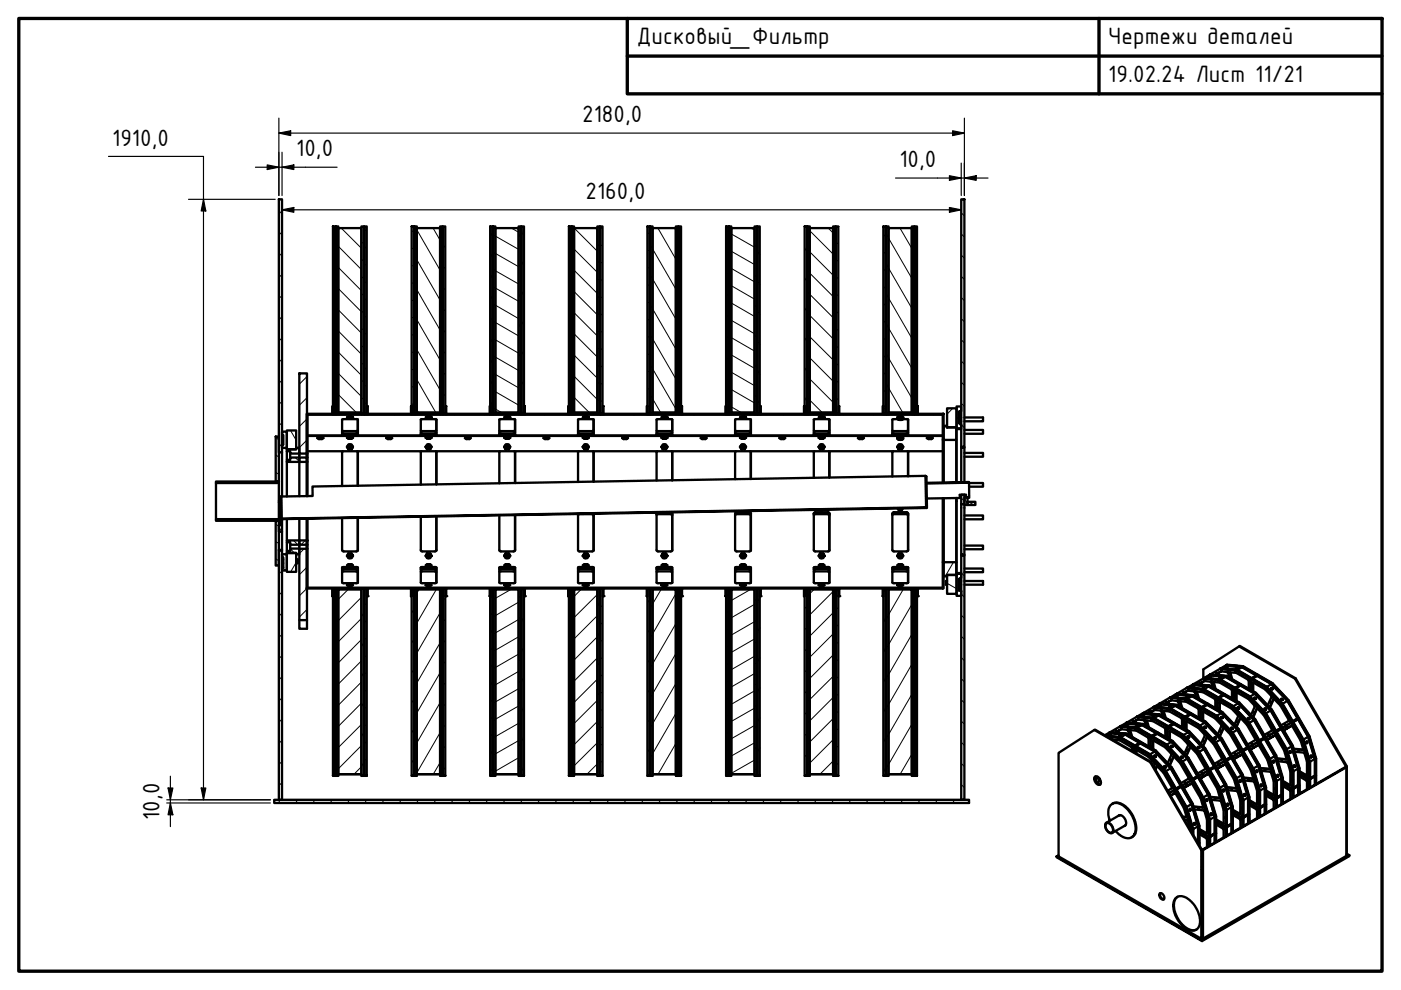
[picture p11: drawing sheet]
<svg xmlns="http://www.w3.org/2000/svg" width="297mm" height="210mm" viewBox="0 0 297 210" stroke-linecap="round" stroke-linejoin="round" font-family="sans-serif">
<defs><g id="words">
<g font-size="5.4">
<text x="135" y="9.3">Дисковый_Фильтр</text>
<text x="235" y="9.4">Чертежи деталей</text>
<text x="235" y="17.4">19.02.24 Лист 11/21</text>
<text x="123.4" y="25.9">2180,0</text>
<text x="23.8" y="30.9">1910,0</text>
<text x="62.8" y="33.2">10,0</text>
<text x="190.7" y="35.5">10,0</text>
<text x="124.1" y="42.2">2160,0</text>
<text x="33.8" y="173.8" transform="rotate(-90 33.8 173.8)">10,0</text>
</g>
</g></defs>
<!-- layer: Hatch (ISO) -->
<g fill="none" stroke="#000" stroke-width=".21">
<path d="M59.8 58.2l-.7 .6M59.8 53.7l-.7 .6M59.8 49.2l-.7 .6M59.8 44.7l-.7 .7M70.9 48l-.3 .6M71.2 50.6v.1M71.2 57h.1M71.2 56.2l5.4 5.4M71.2 51.7l5.4 5.5M71.2 54l-.6 .9M72.4 48.4l4.2 4.2M77.2 58.6l-.6 .3"/>
<path d="M77.2 55l-.6 .3M77.2 51.3l-.6 .3M77.2 54.2v.1M77.2 59.7l.6 .2M77.2 56l.6 .3M77.2 52.3l.6 .3M77.2 48.6l.6 .4M77.2 58.7v.1M77.2 49.7v.1M87.8 59.8l-.5 .3M87.8 56.2l-.5 .2M87.8 52.5l-.5 .3"/>
<path d="M87.8 48.8l-.5 .3M87.8 58.4v.1M87.8 54.8h.1M87.8 51.1h.1M87.8 54.2l5.5 9.4M87.9 48l5.4 9.3M91.8 48.4l1.5 2.5M93.8 55.6l-.5 .5M93.8 51.1l-.5 .5M93.9 56.4l.5 .5M93.9 51.9l.5 .6M93.9 52.7l-.1 .1"/>
<path d="M93.9 59.1h-.1M104.5 49.4l-.6 .6M104.5 53.9l-.6 .5M104.5 58.4l-.6 .5M104.5 58v.1M104.5 53.6h.1M104.5 49.1h.1M104.5 57.1l5.5 3.1M104.5 53.4l5.5 3.2M104.5 49.7l5.5 3.2M108.4 48.4l1.6 .8M110.5 49.3l-.5 .9"/>
<path d="M110.5 55.7l-.5 .9M110.5 55.4l.6 .9M110.5 49l.6 1M110.5 57.7h.1M110.5 54h.1M110.5 50.3v.1M121.1 50l-.5 .9M121.1 56.3l-.5 .9M121.1 54.7l.1 .1M121.1 48.3l.1 .1M121.2 56.8l5.4 5.4M121.2 52.3l5.4 5.4"/>
<path d="M121.4 48l5.2 5.3M126.2 48.4l.4 .4M127.2 59.1l-.6 .3M127.2 55.4l-.6 .3M127.2 51.8l-.6 .3M127.2 48.1l-.6 .3M127.2 58.1h.1M127.2 49.1v.1M127.2 59.2l.5 .3M127.2 55.5l.5 .3M127.2 51.9l.5 .2M127.2 48.2l.5 .3"/>
<path d="M127.2 53.6v.1M137.8 56.6l-.5 .3M137.8 53l-.5 .3M137.8 49.3l-.5 .3M137.8 58h.1M137.8 54.3h.1M137.8 50.6v.1M137.8 58.2l5.5 9.5M137.8 51.9l5.5 9.4M139.5 48.4l3.8 6.6M143.2 48.4l.1 .2M143.8 55l-.5 .5"/>
<path d="M143.8 59.4l-.5 .6M143.8 50.4l-.5 .6M143.9 57l.5 .6M143.9 52.5l.5 .6M143.9 48l.5 .6M143.9 48.7h-.1M143.9 55l-.1 .1M154.5 53.3l-.5 .5M154.5 57.8l-.5 .5M154.5 48.8l-.5 .6M154.5 58.6v.1M154.5 54.2h.1"/>
<path d="M154.5 49.7h.1M154.5 56.6l5.5 3.2M154.5 53l5.5 3.1M154.5 49.3l5.5 3.1M159.2 48.4l.8 .4M160.5 51.6l-.5 .9M160.5 58l-.5 .9M160.5 50.8h.1M160.5 59.4l.6 1M160.5 53.1l.6 .9M160.5 58.1v.1M160.5 54.5h.1"/>
<path d="M171.1 52.2l-.5 1M171.1 58.6l-.5 .9M171.1 58.7l.1 .1M171.1 52.4l.1 .1M171.2 57.4l5.4 5.5M171.2 52.9l5.4 5.4M171.2 48.4l5.4 5.5M175.6 48.4l1 1M177.2 59.5l-.6 .4M177.2 55.9l-.6 .3M177.2 52.2l-.6 .3M177.2 57.5h.1"/>
<path d="M177.2 48.5l-.6 .4M177.2 58.7l.5 .3M177.2 55.1l.5 .3M177.2 51.4l.5 .3M177.2 53v.1M177.7 48h.1M187.8 57.1l-.5 .3M187.8 53.4l-.5 .3M187.8 49.7l-.5 .4M187.8 57.5h.1M187.8 53.8l.1 .1M187.8 50.2h.1"/>
<path d="M187.9 55.9l5.4 9.5M187.9 49.6l5.4 9.4M190.8 48.4l2.5 4.3M193.9 49.8l-.6 .6M193.9 58.8l-.6 .6M193.9 54.3l-.6 .6M193.9 57.6l.5 .6M193.9 53.1l.5 .6M193.9 48.6l.5 .6M193.9 51h.1M193.9 57.3v.1M203.8 58.6l.7 .7"/>
<path d="M203.8 54.1l.7 .7M203.8 49.6l.7 .7M203.8 45.1l.7 .7M59.8 76.1l-.7 .7M59.8 71.6l-.7 .7M59.8 67.1l-.7 .7M59.8 62.7l-.7 .6M65.1 79.8l-1.6 1.7M71.2 63.3v.1M71.2 69.7l5.4 5.4M71.2 76v.1M71.2 78.6l5.4 5.5"/>
<path d="M71.2 74.1l5.4 5.5M71.2 65.2l5.4 5.4M71.2 60.6l5.4 5.5M71.2 60.4l-.6 .9M71.2 66.7l-.6 .9M71.2 73.1l-.6 .9M71.2 79.4l-.6 .9M77.2 76.9l-.6 .4M77.2 73.3l-.6 .3M77.2 69.6l-.6 .3M77.2 66l-.6 .3M77.2 62.3l-.6 .3"/>
<path d="M77.2 76.7h.1M77.2 72.2h.1M77.2 67.7h.1M77.2 78l.6 .3M77.2 74.3l.6 .3M77.2 70.6l.6 .3M77.2 67l.6 .3M77.2 63.3l.6 .3M77.2 63.2v.1M87.8 78.1l-.5 .4M87.8 74.5l-.5 .3M87.8 70.8l-.5 .3"/>
<path d="M87.8 67.1l-.5 .4M87.8 63.5l-.5 .3M87.8 76.8h.1M87.8 73.1h.1M87.8 69.4v.1M87.8 65.8h.1M87.8 62.1h.1M87.8 79.6l4.6 7.9M87.8 73.2l5.5 9.5M87.8 66.9l5.5 9.4M87.8 60.5l5.5 9.5M93.8 60l-.5 .6"/>
<path d="M93.8 69l-.5 .6M93.8 64.6l-.5 .5M93.8 78l-.5 .6M93.8 73.5l-.5 .5M93.9 78.9l.5 .5M93.9 74.4l.5 .5M93.9 69.9l.5 .5M93.9 65.4l.5 .5M93.9 60.9l.5 .6M93.9 65.4l-.1 .1M93.9 71.8h-.1M93.9 78.1l-.1 .1"/>
<path d="M104.5 76.4l-.6 .5M104.5 62.9l-.6 .5M104.5 71.9l-.6 .5M104.5 67.4l-.6 .5M104.5 76h.1M104.5 71.5h.1M104.5 67v.1M104.5 62.5h.1M104.5 79.1l5.5 3.1M104.5 75.4l5.5 3.2M104.5 71.8l5.5 3.1M104.5 68.1l5.5 3.1"/>
<path d="M104.5 64.4l5.5 3.2M104.5 60.7l5.5 3.2M110.5 62l-.5 .9M110.5 68.4l-.5 .9M110.5 74.7l-.5 .9M110.5 79.7h.1M110.5 76h.1M110.5 74.4l.6 1M110.5 68.1l.6 .9M110.5 61.7l.6 1M110.5 72.4h.1M110.5 68.7h.1"/>
<path d="M110.5 65v.1M110.5 61.3v.1M121.1 62.7l-.5 .9M121.1 69l-.5 .9M121.1 75.4l-.5 .9M121.1 73.7l.1 .1M121.1 67.4l.1 .1M121.1 61l.1 .1M121.2 79.2l5.4 5.5M121.2 70.2l5.4 5.5M121.2 74.7l5.4 5.5M121.2 65.8l5.4 5.4"/>
<path d="M121.2 61.3l5.4 5.4 .6-.3M127.2 77.4l-.6 .3M127.2 73.8l-.6 .2M127.2 70.1l-.6 .3M127.2 62.8l-.6 .3M127.2 76.1h.1M127.2 71.6h.1M127.2 67.1h.1M127.2 77.5l.5 .3M127.2 73.8l.5 .4M127.2 70.2l.5 .3M127.2 66.5l.5 .3"/>
<path d="M127.2 62.9l.5 .2M127.2 62.6v.1M137.8 78.6l-.5 .3M137.8 74.9l-.5 .3M137.8 71.3l-.5 .3M137.8 67.6l-.5 .3M137.8 64l-.5 .2M137.8 60.3l-.5 .3M137.8 80h.1M137.8 76.3h.1M137.8 72.6h.1M137.8 69h.1"/>
<path d="M137.8 65.3h.1M137.8 61.6v.1M137.8 77.3l5.5 9.4M137.8 70.9l5.5 9.5M137.8 64.6l5.5 9.4M143.8 77.4l-.5 .5M143.8 63.9l-.5 .6M143.8 68.4l-.5 .6M143.8 72.9l-.5 .5M143.9 79.5l.5 .5M143.9 75l.5 .5M143.9 70.5l.5 .5"/>
<path d="M143.9 66l.5 .5M143.9 61.5l.5 .6M143.9 61.4h-.1M143.9 67.7l-.1 .1M143.9 74.1h-.1M154.5 63.1v.1M154.5 75.7l-.5 .6M154.5 76.6h.1M154.5 72.1h.1M154.5 71.3l-.5 .5M154.5 66.8l-.5 .5M154.5 62.3l-.5 .5"/>
<path d="M154.5 67.6v.1M154.5 78.6l5.5 3.2M154.5 74.9l5.5 3.2M154.5 71.3l5.5 3.1M154.5 67.6l5.5 3.2M154.5 64l5.5 3.1M154.5 60.3l5.5 3.1M160.5 64.3l-.5 .9M160.5 70.7l-.5 .9M160.5 77l-.5 .9M160.5 78.5l.6 .9M160.5 72.1l.6 1"/>
<path d="M160.5 65.8l.6 .9M160.5 76.5h.1M160.5 72.8h.1M160.5 69.1v.1M160.5 65.5h.1M160.5 61.8h.1M171.1 64.9l-.5 1M171.1 71.3l-.5 .9M171.1 77.6l-.5 1M171.1 77.8l.1 .1M171.1 71.4l.1 .1M171.1 65.1l.1 .1"/>
<path d="M171.2 75.4l5.4 5.4M171.2 79.8l5.4 5.5M171.2 66.4l5.4 5.4M171.2 70.8l5.4 5.5M171.2 61.9l5.4 5.4M177.2 80h.1M177.2 77.9l-.6 .3M177.2 74.2l-.6 .3M177.2 70.6l-.6 .2M177.2 66.9l-.6 .3M177.2 63.2l-.6 .3M177.2 71h.1"/>
<path d="M177.2 66.5h.1M177.2 62h.1M177.2 77l.5 .4M177.2 73.4l.5 .3M177.2 69.7l.5 .3M177.2 66l.5 .4M177.2 62.4l.5 .3M177.2 75.5h.1M187.8 79.1l-.5 .3M187.8 75.4l-.5 .3M187.8 71.8l-.5 .2M187.8 68.1l-.5 .3"/>
<path d="M187.8 64.4l-.5 .3M187.8 60.7l-.5 .4M187.8 79.5h.1M187.8 75.8h.1M187.8 72.2h.1M187.8 68.5h.1M187.8 64.8l.1 .1M187.8 61.2h.1M187.9 75l5.4 9.4M187.9 68.6l5.4 9.5M187.9 62.3l5.4 9.4M193.9 63.3l-.6 .6"/>
<path d="M193.9 76.8l-.6 .5M193.9 67.8l-.6 .5M193.9 72.3l-.6 .5M193.9 75.6l.5 .5M193.9 62.1l.5 .6M193.9 66.6l.5 .5M193.9 71.1l.5 .5M193.9 63.7h.1M193.9 70v.1M193.9 76.4h.1M203.8 76.6l.7 .6M203.8 72l.7 .7"/>
<path d="M203.8 67.6l.7 .6M203.8 63.1l.7 .6M58.5 96.5l.6 .4M58.5 92.8l.6 .4M59.8 94.1l-.7 .7M59.8 89.6l-.7 .7M59.8 85.1l-.7 .7M59.8 80.6l-.7 .7M59.8 94.5l.3 .5M60 94.2l-.1 .1M60.9 95.3l.4 .4M61.5 95.9l.3 .3"/>
<path d="M61.6 91.3l1.2 2M62.6 97l.9 .9M65.1 84.3l-1.6 1.6M65.1 93.3l-1.6 1.6M65.1 88.8l-1.6 1.6M65.1 97.8l-.2 .1M65.2 93.2l-.2 .2M65.2 88.7l-.2 .2M65.2 97.6l-.2 .3M70.6 86.9l-.1 .1M71.2 87.8l-.3 .1M71.2 82.4h.1"/>
<path d="M71.2 87.6l.1 .2M71.2 83.1l4.4 4.4M71.2 85.8l-.6 .9M77.2 84.3l-.6 .3M77.2 80.6l-.6 .3M77.2 85.7h.1M77.2 85.3l.6 .3M77.2 81.6l.6 .4M77.2 81.2h.1M77.5 87.8l-.2 .1M77.8 86.9l.1 .1M83.9 87.8l-.3 .1"/>
<path d="M87.3 86.9l-.2 .1M87.8 85.5l-.5 .3M87.8 81.8l-.5 .3M87.8 84.1h.1M87.8 80.4h.1M87.8 85.9l1 1.6M90.2 87.8l-.2 .1M93.8 87l-.5 .5M93.8 82.5l-.5 .5M93.9 83.4l.5 .5M93.9 84.5h-.1M94.5 86.9l.1 .1"/>
<path d="M96.6 87.8l-.3 .1M102.9 87.8l-.2 .1M103.9 86.1l-.1 .2M104.5 85.3l-.6 .6M104.5 80.9l-.6 .5M104.5 80.5h.1M104.5 85h.1M104.5 86.4l1.9 1.1M104.5 82.7l5.5 3.2M109.3 87.8l-.3 .1M110.5 81.1l-.5 .9M110.5 87.4l-.2 .4"/>
<path d="M110.5 87h.1M110.5 83.4h.1M110.5 87.1l.4 .7M110.5 80.8l.6 .9M111.1 86.8l.2 .2M115.6 87.8l-.2 .1M120.6 87.2l-.1 .1M121.1 81.7l-.5 .9M121.1 86.4l.1 .1M121.1 80.1l.1 .1M121.2 83.7l3.8 3.8M122 87.8l-.3 .1"/>
<path d="M127.2 84.7l-.6 .4M127.2 81.1l-.6 .3M127.2 80.6h.1M127.2 84.8l.5 .4M127.2 81.2l.5 .3M127.2 85.1h.1M127.8 86.9l.2 .1M128.3 87.8l-.2 .1M134.7 87.8l-.3 .1M137.8 85.9l-.7 .4M137.8 82.3l-.5 .3M137.8 87.3h.1"/>
<path d="M137.8 83.6h.1M137.8 83.6l2.3 3.9M141 87.8l-.2 .1M143.8 86.4l-.5 .5M143.8 81.9l-.5 .5M143.9 84l.5 .5M143.9 80.4l-.1 .1M143.9 86.8h-.1M144.5 87.5l.1 .1M147.4 87.8l-.3 .1M153.7 87.8l-.2 .1M154 86.8l-.2 .2"/>
<path d="M154.5 84.7l-.5 .6M154.5 85.6h.1M154.5 80.3l-.5 .5M154.5 81.1h.1M154.5 85.9l2.7 1.6M154.5 82.3l5.5 3.1M160.1 87.8l-.3 .1M160.5 83.4l-.5 .9M160.5 87.5h.1M160.5 83.8h.1M160.5 80.2h.1M160.5 84.8l.6 1"/>
<path d="M161.1 86.8l.2 .2M166.4 87.8l-.2 .1M170.6 86.6l-.1 .1M171.1 84l-.5 .9M171.1 84.1l.1 .1M171.2 84.3l3.2 3.2M172.8 87.8l-.3 .1M177.2 85.2l-.6 .3M177.2 81.5l-.6 .3M177.2 84.5h.1M177.2 84.4l.5 .3M177.2 80.7l.5 .3"/>
<path d="M177.8 86.5l.1 .1M179.1 87.8l-.2 .1M185.5 87.8l-.3 .1M187.8 86.4l-.7 .4M187.8 82.7l-.5 .3M187.8 86.9h.1M187.8 83.2h.1M187.9 87.7v.1M187.9 81.3l3.5 6.2M191.8 87.8l-.2 .1M193.9 85.8l-.6 .5M193.9 81.3l-.6 .5"/>
<path d="M193.9 80.1l.5 .5M193.9 84.6l.5 .5M193.9 82.7v.1M194.5 87l.1 .1M198.2 87.8l-.3 .1M199.9 89.5l.2 .3M200.5 90.3l-.4 .8M202 86.6l-1.2 1.2M202.7 92.8l-.2 .5M202.8 90.3l-.3 .3M203.3 89l.2 .3M203.6 88.3l-.8 .5"/>
<path d="M203.8 94.5l.2 .3M203.8 90l.7 .7M203.8 85.5l.7 .7M203.8 81l.7 .7M48.8 110.1l.3 .3M49.7 102.1l.4 .3M53.2 110.1l.4 .3M54.2 102.1l.4 .3M57.7 110.1l.4 .3M58.5 118.5l.6 .4M58.5 114.8l.6 .4M58.5 111.2l.6 .3"/>
<path d="M58.5 100.2l.6 .3M58.7 102.1l.4 .3M59.7 110.5l-.1 .2M59.8 116.6l-.7 .6M59.8 111.7l-.6 1M60 119.9l-.2 .1M61.5 116.3l.9 .9M62.2 114.6l.9 .9M62.7 109.9l.2 .1M62.8 119.2l-1.2 2M64.5 116.3l-1 1.1M64.7 114.6l-.9 .9"/>
<path d="M65.2 114.9l-.2 .2M68.8 109.8l.2 .1M75 109.7l.2 .1M81.1 109.6l.3 .1M87.3 109.5l.2 .1M93.5 109.4l.2 .1M99.6 109.3l.3 .1M105.8 109.1l.2 .2M112 109l.2 .2M118.1 108.9l.3 .2M124.3 108.8l.2 .1M130.5 108.7l.2 .1"/>
<path d="M136.6 108.6l.2 .1M142.8 108.5l.2 .1M148.9 108.4l.3 .1M155.1 108.3l.2 .1M161.3 108.2l.2 .1M167.4 108.1l.3 .1M173.6 108l.2 .1M179.8 107.8l.2 .2M185.9 107.7l.3 .2M192.1 107.6l.2 .2M196.4 101.1l-.2 .3M196.5 105.6l-.2 .2"/>
<path d="M198.2 102.3l.1 .2M202.1 119.2l-1.7 3M202.6 102.3l.1 .1M203.8 105.6l.7 .7M204.5 105.7l.6 1.1M206.6 106.4l-1.2 .7M59.8 139l-.7 .7M59.8 134.5l-.7 .6M59.8 130l-.7 .7M59.8 125.5l-.7 .7M59.8 121l-.7 .7M60 120.3l.4 .7"/>
<path d="M65.1 129.2l-1.6 1.6M65.1 120.3l-1.6 1.5M65.2 124.6l-1.7 1.7M65.2 120.1l-.2 .2M69.1 124.6l.1 .1M70.6 124.7l-.1 .1M70.6 136.4l.6 .5M70.6 131.9l.6 .6M70.6 127.4l.6 .6M71.2 130.1v.1M71.2 136.5v.1M73.8 125l-2.6 2.6"/>
<path d="M75.4 124.6l.2 .1M76.6 135.6l-5.4 5.5M76.6 131.1l-5.4 5.5M76.6 126.6l-5.4 5.5M76.6 136.3l.6 1M76.6 130l.6 .9M77.2 136.6h.1M77.2 133h.1M77.2 129.3h.1M77.2 125.6h.1M77.8 139l-.6 .3M77.8 135.3l-.6 .3"/>
<path d="M77.8 131.6l-.6 .3M77.8 128l-.6 .3M77.8 126h.1M81.8 124.6l.1 .1M87.3 125.4l-.2 .3M87.3 135.7l.5 .9M87.3 129.4l.5 .9M87.8 133.1h.1M87.8 129.5h.1M87.8 125.8h.1M87.8 136.8h.1M88.1 124.6l.2 .1"/>
<path d="M88.8 125l-1 1.7M92.5 125l-4.7 8M93.3 129.9l-5.5 9.5M93.3 136.3l-5.5 9.4M93.3 138.6l.5 .3M93.3 134.9l.5 .4M93.3 131.3l.5 .3M93.3 127.6l.5 .3M93.8 137.2h.1M93.8 132.7l.1 .1M93.8 128.2l.1 .1M94.4 131.3l-.5 .6"/>
<path d="M94.4 135.8l-.5 .5M94.4 126.8l-.5 .6M94.5 124.6l.1 .1M94.5 125.4l.1 .3M100.8 124.6l.2 .1M103.9 126.3l-.1 .1M103.9 137.4l.6 .3M103.9 133.7l.6 .4M103.9 130.1l.6 .3M103.9 126.4l.6 .3M104.5 125.7v.1M104.5 134.7h.1"/>
<path d="M104.5 130.2h.1M104.5 139.2h.1M107.2 124.6l.1 .1M108.3 125l-3.8 2.2M110 138.7l-5.5 3.1M110 135l-5.5 3.1M110 131.3l-5.5 3.2M110 127.7l-5.5 3.1M110 139.9l.5 .5M110 135.4l.5 .5M110 130.9l.5 .5M110 126.4l.5 .5"/>
<path d="M110.5 137.9h.1M110.5 131.5v.1M110.5 125.2h.1M110.9 124.7l-.4 .7M111.1 130.9l-.6 .9M111.1 137.2l-.6 .9M111.1 125.5l.2 .1M113.5 124.6l.2 .1M119.9 124.6l.1 .1M120.6 125.2l-.1 .1M120.6 137l.5 .5M120.6 132.5l.5 .6"/>
<path d="M120.6 128.1l.5 .5M121.2 126.1l-.1 .1M121.2 132.4l-.1 .1M121.2 138.8l-.1 .1M123.2 125l-2 2M126.2 124.6l.2 .1M126.6 130.5l-5.4 5.5M126.6 139.5l-5.4 5.5M126.6 135l-5.4 5.5M126.6 126l-5.4 5.5M126.6 134.1l.6 .9M126.6 127.7l.6 .9"/>
<path d="M127.2 139.8h.1M127.2 136.1v.1M127.2 132.5h.1M127.2 128.8h.1M127.2 125.2h.1M127.7 139.4l-.5 .3M127.7 135.7l-.5 .4M127.7 132.1l-.5 .3M127.7 128.4l-.5 .3M127.7 124.7l-.5 .4M127.8 125.5l.2 .1M132.6 124.6l.1 .1"/>
<path d="M137.3 125.4l-.2 .3M137.3 139.8l.5 .9M137.3 133.4l.5 .9M137.3 127.1l.5 .9M137.8 137.3h.1M137.8 133.6h.1M137.8 129.9h.1M137.8 126.3h.1M138.9 124.6l.2 .1M140.2 125l-2.4 4M143.3 125.9l-5.5 9.4M143.3 132.2l-5.5 9.5"/>
<path d="M143.3 138.6l-5.5 9.4M143.3 138.1l.5 .3M143.3 134.5l.5 .3M143.3 130.8l.5 .3M143.3 127.1l.5 .4M143.8 137.8h.1M143.8 133.3h.1M143.8 128.8l.1 .1M144.4 135.2l-.5 .5M144.4 139.7l-.5 .5M144.4 130.7l-.5 .6M144.4 126.2l-.5 .6"/>
<path d="M144.5 125.4l.1 .3M145.3 124.6l.1 .1M151.6 124.6l.2 .1M154 125.7l-.2 .1M154 136.9l.5 .4M154 133.3l.5 .3M154 129.6l.5 .3M154 125.9l.5 .4M154.5 138.6h.1M154.5 125.1h.1M154.5 134.1h.1M154.5 129.6h.1"/>
<path d="M158 124.6l.1 .1M159.1 125l-4.6 2.6M160 139.1l-5.5 3.2M160 135.5l-5.5 3.1M160 131.8l-5.5 3.2M160 128.1l-5.5 3.2M160 136l.5 .5M160 131.5l.5 .5M160 127l.5 .5M160.5 135.6h.1M160.5 129.2v.1M161.1 126.8l-.6 1"/>
<path d="M161.1 133.2l-.6 .9M161.1 139.5l-.6 1M161.1 125.5l.2 .1M164.3 124.6l.2 .1M170.6 125.7h-.1M170.6 137.7l.5 .5M170.6 133.1l.5 .6M170.6 128.7l.5 .5M170.7 124.6l.1 .1M171.2 128.4h-.1M171.2 134.7l-.1 .1M172.6 125l-1.4 1.4"/>
<path d="M176.6 129.9l-5.4 5.5M176.6 138.9l-5.4 5.5M176.6 134.4l-5.4 5.5M176.6 138.1l.6 .9M176.6 131.8l.6 .9M177 124.6l.2 .1M177.2 126.3l-.6-.9-5.4 5.5M177.2 139.3v.1M177.2 135.7h.1M177.2 132h.1M177.2 128.3v.1M177.7 139.9l-.5 .3"/>
<path d="M177.7 136.2l-.5 .3M177.7 132.5l-.5 .4M177.7 128.9l-.5 .3M177.7 125.2l-.5 .3M177.8 125.1h.1M183.4 124.6l.1 .1M187.3 125.9l-.2 .3M187.3 137.5l.5 .9M187.3 131.1l.5 .9M187.3 124.8l.5 .9M187.8 137.7h.1M187.8 134.1h.1"/>
<path d="M187.8 130.4h.1M187.8 126.7h.1M188 124.7l-.1 .2M189.7 124.6l.2 .1M191.5 125l-3.6 6.3M193.3 128.2l-5.4 9.4M193.3 134.5l-5.4 9.5M193.3 137.7l.6 .3M193.3 134l.6 .3M193.3 130.4l.6 .2M193.3 126.7l.6 .3M193.9 138.4v.1"/>
<path d="M193.9 133.9h.1M193.9 125h.1M193.9 129.4v.1M194.4 139.1l-.5 .5M194.4 130.1l-.5 .5M194.4 134.6l-.5 .5M194.4 125.6l-.5 .6M194.6 124.7v.1M196.1 124.6l.1 .1M199.9 121.2l.2 .4M200.8 123.7l2 1.1M202.9 121.7h-.1"/>
<path d="M203.3 123.8l.2 .4M203.6 125l-.8 .4M203.8 139.4l.7 .7M203.8 134.9l.7 .7M203.8 130.4l.7 .7M203.8 125.9l.7 .7M203.8 121.5l.7 .6M59.8 157l-.7 .6M59.8 152.5l-.7 .6M59.8 148l-.7 .6M59.8 143.5l-.7 .6M70.6 158.9l.6 .5"/>
<path d="M70.6 154.4l.6 .5M70.6 149.9l.6 .5M70.6 145.4l.6 .5M70.6 140.9l.6 .5M71.2 142.8v.1M71.2 149.2v.1M71.2 155.5v.1M76.6 153.6l-5.4 5.5M76.6 158.1l-5.4 5.4M76.6 149.1l-5.4 5.5M76.6 144.6l-5.4 5.5M76.6 140.1l-5.4 5.5"/>
<path d="M76.6 155.4l.6 .9M76.6 149l.6 1M76.6 142.7l.6 .9M77.2 158.6h.1M77.2 154.9v.1M77.2 151.3h.1M77.2 147.6h.1M77.2 143.9v.1M77.2 140.3h.1M77.8 157.3l-.6 .3M77.8 153.6l-.6 .3M77.8 150l-.6 .2"/>
<path d="M77.8 146.3l-.6 .3M77.8 142.6l-.6 .3M87.3 154.8l.5 .9M87.3 148.4l.5 .9M87.3 142.1l.5 .9M87.8 158.8h.1M87.8 155.1v.1M87.8 151.4v.1M87.8 147.8h.1M87.8 144.1h.1M87.8 140.4v.1M93.3 155.3l-5.3 9.2"/>
<path d="M93.3 142.6l-5.5 9.5M93.3 149l-5.5 9.4M93.3 156.9l.5 .3M93.3 153.2l.5 .4M93.3 149.6l.5 .3M93.3 145.9l.5 .3M93.3 142.3l.5 .3M93.8 159.7h.1M93.8 155.2h.1M93.8 150.7h.1M93.8 146.2h.1M93.8 141.7h.1"/>
<path d="M94.4 158.3l-.5 .5M94.4 153.8l-.5 .5M94.4 149.3l-.5 .5M94.4 144.8l-.5 .5M94.4 140.3l-.5 .5M103.9 159.4l.6 .3M103.9 155.8l.6 .2M103.9 152.1l.6 .3M103.9 148.4l.6 .3M103.9 144.7l.6 .3M103.9 141.1l.6 .3M104.5 148.2h.1"/>
<path d="M104.5 143.7h.1M104.5 157.2h.1M104.5 152.6v.1M110 148.8l.5 .6M110 157l-5.5 3.2M110 149.7l-5.5 3.1M110 146l-5.5 3.2M110 142.3l-5.5 3.2M110 157.8l.5 .6M110 144.4l.5 .5M110.5 153.9l-.5-.5-5.5 3.1M110.5 156.9v.1"/>
<path d="M110.5 150.6h.1M110.5 144.2v.1M111.1 143.6l-.6 .9M111.1 149.9l-.6 .9M111.1 156.3l-.6 .9M120.6 150.5l.5 .5M120.6 141.5l.5 .6M120.6 159.5l.5 .5M120.6 155l.5 .5M120.6 146l.5 .5M121.2 145.1l-.1 .1M121.2 151.5l-.1 .1"/>
<path d="M121.2 157.8l-.1 .1M126.6 153l-5.4 5.4M126.6 157.5l-5.4 5.4M126.6 148.5l-5.4 5.5M126.6 144l-5.4 5.5M126.6 159.5l.6 .9M126.6 153.1l.6 .9M126.6 146.8l.6 .9M126.6 140.4l.6 .9M127.2 143.5h.1M127.2 158.2h.1M127.2 154.5h.1"/>
<path d="M127.2 150.8h.1M127.2 147.1v.1M127.7 157.8l-.5 .2M127.7 154.1l-.5 .3M127.7 150.4l-.5 .3M127.7 146.8l-.5 .2M127.7 143.1l-.5 .3M137.3 158.8l.5 .9M137.3 146.1l.5 .9M137.3 152.5l.5 .9M137.8 159.2v.1M137.8 155.6h.1"/>
<path d="M137.8 151.9h.1M137.8 148.2v.1M137.8 144.6h.1M137.8 140.9h.1M143.3 151.3l-5.5 9.4M143.3 157.6l-3.8 6.5M143.3 144.9l-5.5 9.5M143.3 156.5l.5 .3M143.3 152.8l.5 .3M143.3 149.1l.5 .3M143.3 145.5l.5 .3M143.3 141.8l.5 .3"/>
<path d="M143.8 155.8h.1M143.8 151.3h.1M143.8 146.8h.1M143.8 142.3h.1M144.4 148.7l-.5 .5M144.4 153.2l-.5 .5M144.4 144.2l-.5 .5M144.4 157.7l-.5 .5M154 158.9l.5 .3M154 155.3l.5 .3M154 151.6l.5 .3M154 148l.5 .2"/>
<path d="M154 144.3l.5 .3M154 140.6l.5 .3M154.5 143.1h.1M154.5 156.5v.1M154.5 152v.1M154.5 147.6h.1M160 158.4l.5 .6M160 154l.5 .5M160 145l.5 .5M160 157.5l-5.5 3.1M160 153.8l-5.5 3.2M160 150.1l-5.5 3.2"/>
<path d="M160 146.5l-5.5 3.1M160 142.8l-5.5 3.1M160 149.5l.5 .5M160 140.5l.5 .5M160.5 154.6v.1M160.5 148.3h.1M160.5 141.9v.1M161.1 145.9l-.6 .9M161.1 152.2l-.6 1M161.1 158.6l-.6 .9M170.6 146.6l.5 .5M170.6 155.6l.5 .5"/>
<path d="M170.6 151.1l.5 .5M170.6 142.1l.5 .6M171.2 141.1h-.1M171.2 147.4l-.1 .1M171.2 153.8h-.1M176.6 156.8l-5.4 5.5M176.6 152.4l-5.4 5.4M176.6 147.9l-5.4 5.5M176.6 143.4l-5.4 5.4M176.6 157.2l.6 .9M176.6 150.8l.6 .9M176.6 144.5l.6 .9"/>
<path d="M177.2 157.7h.1M177.2 154h.1M177.2 150.4h.1M177.2 146.7h.1M177.2 143v.1M177.7 158.2l-.5 .3M177.7 154.6l-.5 .2M177.7 150.9l-.5 .3M177.7 147.2l-.5 .3M177.7 143.5l-.5 .4M187.3 156.5l.5 .9M187.3 150.2l.5 .9"/>
<path d="M187.3 143.8l.5 .9M187.8 141.4h.1M187.9 159.7h-.1M187.9 156l-.1 .1M187.9 152.4h-.1M187.9 148.7h-.1M187.9 145l-.1 .1M193.3 147.2l-5.4 9.5M193.3 153.6l-5.4 9.4M193.3 140.9l-5.4 9.4M193.3 159.7l.6 .3M193.3 156l.6 .3"/>
<path d="M193.3 152.3l.6 .3M193.3 148.7l.6 .3M193.3 145l.6 .3M193.3 141.3l.6 .3M193.3 159.9l-2.4 4.2M193.9 156.4h.1M193.9 151.9h.1M193.9 147.4h.1M193.9 142.9h.1M194.4 143.6l-.5 .5M194.4 157.1l-.5 .5M194.4 152.6l-.5 .5"/>
<path d="M194.4 148.1l-.5 .5M203.8 157.4l.7 .6M203.8 152.9l.7 .6M203.8 148.4l.7 .6M203.8 143.9l.7 .7M59.4 169.6l-.4 .7M59.8 165.9l-.7 .7M59.8 161.4l-.7 .7M63.1 169.6l-.4 .7M66.7 169.6l-.3 .7M70.4 169.6l-.4 .7M70.6 163.4l.6 .5"/>
<path d="M71.2 161.9v.1M74.1 169.6l-.4 .7M76.6 161.7l.6 1M76.6 162.6l-1.5 1.5M77.2 162.3h.1M77.7 169.6l-.3 .7M77.8 160.9l-.6 .4M81.4 169.6l-.4 .7M85.1 169.6l-.4 .7M87.3 161.1l.5 .9M87.8 162.5h.1M88.7 169.6l-.4 .7"/>
<path d="M92.4 169.6l-.4 .7M93.3 164.3l.4 .2M93.3 160.6l.5 .3M93.3 161.7l-1.4 2.4M93.8 164.1l.1 .1M94.4 162.8l-.5 .5M96.1 169.6l-.4 .7M99.7 169.6l-.4 .7M103.4 169.6l-.4 .7M103.9 163.1l.6 .3M104.5 161.6v.1M107.1 169.6l-.4 .7"/>
<path d="M110 162.3l.5 .5M110 160.7l-5.5 3.1M110.5 163.3h.1M110.7 169.6l-.4 .7M111.1 162.6l-.6 .9M114.4 169.6l-.4 .7M118.1 169.6l-.4 .7M120.6 164l.5 .5M121.2 164.2l-.1 .1M121.7 169.6l-.3 .7M125.4 169.6l-.4 .7M126.6 162l-2.1 2.1"/>
<path d="M127.2 161.8h.1M127.7 161.4l-.5 .3M129 169.6l-.3 .7M132.7 169.6l-.4 .7M136.4 169.6l-.4 .7M137.8 162.9h.1M140.1 169.6l-.4 .7M143.3 163.8l.5 .3M143.3 160.1l.5 .3M143.3 164l-.1 .1M143.7 169.6l-.4 .7M143.8 160.3h.1"/>
<path d="M144.4 162.1l-.5 .6M147.4 169.6l-.4 .7M151.1 169.6l-.4 .7M154 162.6l.5 .3M154.5 161v.1M154.7 169.6l-.4 .7M158.4 169.6l-.4 .7M160 162.9l.5 .5M160 161.1l-5.5 3.2M160.5 161h.1M162.1 169.6l-.4 .7M165.7 169.6l-.4 .7"/>
<path d="M169.4 169.6l-.4 .7M170.6 160.1l.5 .5M171.2 160.1l-.1 .1M173 169.6l-.3 .7M176.6 163.5l.6 .9M176.6 161.4l-2.8 2.7M176.7 169.6l-.3 .7M177.2 161.4h.1M177.7 161.9l-.5 .3M180.4 169.6l-.4 .7M184 169.6l-.3 .7M187.3 162.9l.5 .9"/>
<path d="M187.7 169.6l-.4 .7M187.9 163.4h-.1M191.4 169.6l-.4 .7M193.3 163.3l.6 .4M193.9 160.9h.1M194.4 161.5l-.5 .6M195.1 169.6l-.4 .7M198.7 169.6l-.4 .7M202.4 169.6l-.4 .7M203.8 166.3l.7 .7M203.8 161.9l.7 .6"/>
</g>
<!-- layer: Visible (ISO) -->
<g fill="none" stroke="#000" stroke-width=".49">
<path d="M59.1 42.3h.7v53.6h-.7zM70.6 48h.6v39.8h-.6zM71.2 48h.5v39.8h-.5zM71.2 48v39.8zM71.7 48.4h4.9v39.1h-4.9zM76.6 48h.6v39.8h-.6zM77.2 48v39.8zM77.2 48h.6v39.8h-.6zM87.3 48h.5v39.8h-.5zM87.8 48v39.8zM87.8 48h.6v39.8h-.6zM88.4 48.4h4.9v39.1h-4.9z"/>
<path d="M93.3 48h.5v39.8h-.5zM93.8 48l.1 39.8zM93.9 48h.5v39.8h-.5zM103.9 48h.6v39.8h-.6zM104.5 48v39.8zM104.5 48h.5v39.8h-.5zM105 48.4h5v39.1h-5zM110 48h.5v39.8h-.5zM110.5 48v39.8zM110.5 48h.6v39.8h-.6zM120.6 48h.5v39.8h-.5zM121.1 48l.1 39.8z"/>
<path d="M121.2 48h.5v39.8h-.5zM121.7 48.4h4.9v39.1h-4.9zM126.6 48h.6v39.8h-.6zM127.2 48v39.8zM127.2 48h.5v39.8h-.5zM137.3 48h.5v39.8h-.5zM137.8 48v39.8zM137.8 48h.6v39.8h-.6zM138.4 48.4h4.9v39.1h-4.9zM143.3 48h.5v39.8h-.5zM143.8 48l.1 39.8zM143.9 48h.5v39.8h-.5z"/>
<path d="M154 48h.5v39.8h-.5zM154.5 48v39.8zM154.5 48h.5v39.8h-.5zM155 48.4h5v39.1h-5zM160 48h.5v39.8h-.5zM160.5 48v39.8zM160.5 48h.6v39.8h-.6zM170.6 48h.5v39.8h-.5zM171.1 48l.1 39.8zM171.2 48h.5v39.8h-.5zM171.7 48.4h4.9v39.1h-4.9zM176.6 48h.6v39.8h-.6z"/>
<path d="M177.2 48v39.8zM177.2 48h.5v39.8h-.5zM187.3 48h.5v39.8h-.5zM187.8 48l.1 39.8zM187.9 48h.5v39.8h-.5zM188.4 48.4h4.9v39.1h-4.9zM193.3 48h.6v39.8h-.6zM193.9 48v39.8zM193.9 48h.5v39.8h-.5zM203.8 42.3h.7v52.5h-.7zM63.5 79.2h1.6v17h-1.6zM58.5 92.6h.6v9.5h-.6z"/>
<path d="M59.8 91.5h1v3.5h-1v-.7h.2v-2.1h-.2zM59.8 92.3h.2v2h-.2zM59.8 95.9v9.4M60 94.3h.1M60.8 95.2h2v-3.9h-2v4M60.8 97.5h.7v-.5h2v.9h-2.7zM60.8 95.3h2v-.4h.7v1.3h-2v-.5h-.7zM60.8 95.7v1.8M60.8 97.9v7.4M61.5 96.2v.8M63.5 97.9v-.9h1.6v.9M63.5 96.2v.8"/>
<path d="M63.5 97.9v7.3M63.5 97.8l.1 .1M63.5 97.9h1.5M65 87.8h.2v8.4h-.2zM65 97h.2v.9h-.2zM65 96.2v.8M65 97.9v7.3M65.1 97.8l-.1 .1M65.1 87.7l.1 .1M65.1 96.2v.8M65.2 87.8h134.7v.1h-134.7zM65.2 96.2v.8"/>
<path d="M65.2 97.9v7.3M65.2 95.7h134.7M65.2 92.4h134.7M65.2 92.3h134.7M65.2 87.8h134.7M67.4 92.8l.2 .3-.3-.2 .3-.2h.7l.3 .2-.3 .2M67.6 93h.7v.1h-.7M67.6 92.7h.7M67.6 92.7v.1l.2 .1h.4v-.2M68.5 92.8l-.2 .2M70.5 86.1l.1 1.7zM71.7 87.5h4.9"/>
<path d="M72.5 92.1h3.4M72.7 95.7l-.2 .2v7.1M72.9 92.3l-.4-.1v-3.2l.2-.1 3.2 .1v3.2l-.4 .1M73.6 88.5l.3-.2h.6l.4 .2-.4 .2h-.6zM73.6 94.7l.3 .5h.6l.3-.5M73.6 94.7l.3 .5M73.7 88.4l.2 .3M73.7 88.4h1.1M73.7 92.7l.2 .1M73.9 93h.6l-.6-.1v-.1h.6v.1l.3-.2-.3 .2h-.6l-.2-.2 .2 .3-.3-.2 .3-.2h.6l.4 .2-.4 .2M73.9 94.4l.1 .2 .5-.2M73.9 95.2h.1"/>
<path d="M73.9 88.5h.6M73.9 92.2h.5M74 94.2a.31 .31 0 0 0-.1 .5 .31 .31 0 0 0 .5 0 .31 .31 0 0 0-.1-.5M74.5 95.2l-.6 .1-.3-.5 .3-.6h.6l.4 .6-.4 .5M74.5 95.2h.1M74.7 92.7l-.2 .1M74.8 88.4l-.3 .3M74.8 94.7l-.3 .6h-.6M75.7 95.7l.2 .2v7.1M75.8 91.3l-.2 .1-3.1-.1M75.8 88.9v2.9h-3.3M75.8 95.8v7.2"/>
<path d="M77.8 86.1l.1 1.7zM82 92.8l.2 .2M82.2 92.7l.7 .1-.5 .1-.2-.1 .1-.1M82.9 93h-.7v.1l-.3-.2 .3-.2h.7l.3 .2-.3 .2M83.1 92.8l-.2 .3h-.7M87.1 86.1h.2v1.7h-.2zM88.4 87.5h4.9M89.2 92.1h3.3M89.4 95.7l-.2 .1v7M89.5 92.3l-.3-.1v-3.3h.2h3.1v3.3l-.3 .1M90.2 94.7l.4 .5h.6l.3-.5M90.2 88.5l.4-.2h.6l.3 .2-.3 .2h-.6z"/>
<path d="M90.2 94.7l.4 .5M90.3 88.4l.3 .3M90.3 88.4h1.1M90.4 92.7l.2 .1M90.5 94.4l.2 .2 .5-.2M90.6 93h.6l-.6-.1v-.1h.6v.1l.2-.2-.2 .2h-.6l-.3-.2 .3 .3-.4-.2 .4-.2h.6l.3 .2-.3 .2M90.6 92.2h.5M90.6 95.2h.1M90.6 88.5h.6M90.7 94.2a.31 .31 0 0 0-.1 .5 .31 .31 0 0 0 .5 0 .31 .31 0 0 0-.2-.5M91.2 95.2l-.6 .1-.4-.5 .4-.6h.6l.3 .6-.3 .5M91.2 95.2h.1"/>
<path d="M91.3 92.7l-.1 .1M91.4 88.4l-.2 .3M91.5 94.7l-.3 .6h-.6M92.4 95.7l.1 .1v6.9M92.5 91.3l-.2 .1-3.1-.1M92.5 88.9v2.9h-3.3M92.5 95.8v6.9M94.5 86.1h.1v1.7h-.1zM98.6 92.8l.3 .2M99.5 92.7v.2l-.7-.1 .1-.1h.6M99.5 93h-.6v.1l-.3-.2 .3-.2h.6l.3 .2-.3 .2M99.8 92.8l-.3 .3h-.6"/>
<path d="M103.8 86.1l.1 1.7zM105 87.5h5M105.9 92.1h3.3M106 95.7l-.1 .1v6.7M106.2 92.3l-.3-.1v-3.3h.1l3.2 .1v3.2l-.3 .1M106.9 88.5l.3-.2h.7l.3 .2-.3 .2h-.7zM106.9 94.7l.3 .5M106.9 94.7l.3 .5h.7l.3-.5M107 88.4l.2 .3M107 88.4h1.1M107.1 92.7l.1 .1M107.2 94.4l.2 .2 .4-.2"/>
<path d="M107.2 93h.7l-.7-.1v-.1h.7v.1l.2-.2-.2 .2h-.7l-.2-.2 .2 .3-.3-.2 .3-.2h.7l.3 .2-.3 .2M107.2 95.2h.1M107.2 88.5h.7M107.2 92.2h.6M107.4 94.2a.31 .31 0 0 0-.1 .5 .31 .31 0 0 0 .5 0 .31 .31 0 0 0-.2-.5M107.9 95.2l-.7 .1-.3-.5 .3-.6h.7l.3 .6-.3 .5M107.9 95.2h.1M108 92.7l-.1 .1M108.1 88.4l-.2 .3M108.2 94.7l-.3 .6h-.7M109 95.7l.2 .2v6.5M109.2 91.3l-.3 .1-3-.1"/>
<path d="M109.2 88.9l-.1 3-3.2-.1M109.2 95.8v6.6M111.1 86.1h.2v1.7h-.2zM115.3 92.8l.2 .2M115.5 92.7h.7M115.6 92.7l-.1 .1 .2 .1h.5l-.1-.2M116.2 93h-.7v.1l-.3-.2 .3-.2h.7l.3 .2-.3 .2M116.4 92.8l-.2 .3h-.7M120.5 86.1h.1v1.7h-.1zM121.7 87.5h4.9M122.6 92.1h3.3M122.7 95.7l-.1 .1v6.4"/>
<path d="M122.9 92.3l-.3-.1v-3.3h.1h3.2v3.3l-.3 .1M123.5 88.5l.4-.2h.6l.3 .2-.3 .2h-.6zM123.6 94.7l.3 .5h.6l.3-.5M123.6 94.7l.3 .5M123.6 88.4l.3 .3M123.7 88.4h1M123.8 92.7l.1 .1M123.9 94.4l.1 .2 .5-.2M123.9 93h.6l-.6-.1v-.1h.6v.1l.3-.2-.3 .2h-.6l-.3-.2 .3 .3-.4-.2 .4-.2h.6l.3 .2-.3 .2M123.9 92.2h.5M123.9 95.2h.1M123.9 88.5h.6"/>
<path d="M124.1 94.2a.31 .31 0 0 0-.2 .5 .31 .31 0 0 0 .5 0 .31 .31 0 0 0-.1-.5M124.5 95.2l-.6 .1-.4-.5 .4-.6h.6l.3 .6-.3 .5M124.5 95.2h.1M124.7 92.7l-.2 .1M124.8 88.4l-.3 .3M124.8 94.7l-.3 .6h-.6M125.7 95.7l.2 .1v6.3M125.8 91.3l-.2 .1-3-.1M125.8 88.9v2.9h-3.2M125.8 95.8v6.3M127.8 86.1h.2v1.7h-.2zM132 92.8l.2 .2"/>
<path d="M132.2 92.7h.6l.1 .1-.5 .1zM132.9 93h-.7v.1l-.3-.2 .3-.2h.7l.3 .2-.3 .2M133.1 92.8l-.2 .3h-.7M137.1 86.1h.2v1.7h-.2zM138.4 87.5h4.9M139.2 92.1h3.3M139.3 95.7l-.1 .1v6.1M140.2 88.5l.3-.2h.7l.3 .2-.3 .2h-.7zM140.2 94.7l.3 .5M140.3 94.7l.2 .5h.7l.3-.5M140.3 88.4l.2 .3M140.3 88.4h1.1"/>
<path d="M140.4 92.7l.1 .1M140.5 94.4l.2 .2 .4-.2M140.5 93h.7l-.7-.1v-.1h.7v.1l.2-.2-.2 .2h-.7l-.2-.2 .2 .3-.3-.2 .3-.2h.7l.3 .2-.3 .2M140.5 95.2h.1M140.5 88.5h.7M140.6 92.2h.5M140.7 94.2a.31 .31 0 0 0-.1 .5 .31 .31 0 0 0 .5 0 .31 .31 0 0 0-.1-.5M141.2 95.2l-.7 .1-.3-.5 .3-.6h.7l.3 .6-.3 .5M141.2 95.2h.1M141.3 92.7l-.1 .1M141.4 88.4l-.2 .3M141.5 94.7l-.3 .6h-.7"/>
<path d="M142.4 95.7l.1 .2M142.5 89l-3.3-.1v3.3l.3 .1M142.5 88.9v3.3l-.3 .1M142.5 91.3l-.2 .1-3.1-.1M142.5 91.8l-.2 .1-3.1-.1M142.5 95.8v6M144.5 86.1h.1v1.7h-.1zM148.7 92.8l.2 .2M148.9 92.7h.6M148.9 92.7l-.1 .1 .2 .1h.5v-.2M149.5 93h-.6v.1l-.3-.2 .3-.2h.6l.4 .2-.4 .2M149.8 92.8l-.3 .3h-.6"/>
<path d="M153.8 86.1h.2v1.7h-.2zM155 87.5h5M155.9 92.1h3.3M156 95.7l-.1 .2v5.7M156.2 92.3l-.3-.1v-3.2l.1-.1h3.2v3.3l-.3 .1M156.9 88.5l.3-.2h.7l.3 .2-.3 .2h-.7zM156.9 94.7l.3 .5h.7l.3-.5M156.9 94.7l.3 .5M157 88.4l.2 .3M157 88.4h1.1M157.1 92.7l.1 .1M157.2 94.4l.2 .2 .4-.2"/>
<path d="M157.2 93h.7l-.7-.1v-.1h.7v.1l.2-.2-.2 .2h-.7l-.2-.2 .2 .3-.3-.2 .3-.2h.7l.3 .2-.3 .2M157.2 92.2h.6M157.2 95.2h.1M157.2 88.5h.7M157.4 94.2a.31 .31 0 0 0-.1 .5 .31 .31 0 0 0 .4 0 .31 .31 0 0 0-.1-.5M157.9 95.2l-.7 .1-.3-.5 .3-.6h.7l.3 .6-.3 .5M157.9 95.2h.1M158 92.7l-.1 .1M158.1 88.4l-.2 .3M158.2 94.7l-.3 .6h-.7M159.1 95.7l.1 .1v5.8M159.2 91.3l-.3 .1-3-.1"/>
<path d="M159.2 88.9l-.1 2.9h-3.2M159.2 95.8v5.8M161.1 86.1l.2 1.7zM165.3 92.8l.3 .2M165.6 92.7h.6v.1l-.6 .1v-.2M166.2 93h-.6v.1l-.4-.2 .4-.2h.6l.3 .2-.3 .2M166.4 92.8l-.2 .3h-.6M170.5 86.1h.1v1.7h-.1zM171.7 87.5h4.9M172.5 92.1h3.4M172.7 95.7l-.2 .1v5.5M172.9 92.3l-.4-.1v-3.3h3.2h.2v3.3l-.4 .1"/>
<path d="M173.6 88.5l.3-.2h.6l.3 .2-.3 .2h-.6zM173.6 94.7l.3 .5M173.6 94.7l.3 .5h.6l.3-.5M173.6 88.4l.3 .3M173.7 88.4h1M173.7 92.7l.2 .1M173.8 94.4l.2 .2 .5-.2M173.9 93h.6l-.6-.1v-.1h.6v.1l.3-.2-.3 .2h-.6l-.3-.2 .3 .3-.3-.2 .3-.2h.6l.3 .2-.3 .2M173.9 95.2h.1M173.9 88.5h.6M173.9 92.2h.5M174.1 94.2a.31 .31 0 0 0-.2 .5 .31 .31 0 0 0 .5 0 .31 .31 0 0 0-.1-.5"/>
<path d="M174.5 95.2l-.6 .1-.3-.5 .3-.6h.6l.3 .6-.3 .5M174.5 95.2h.1M174.7 92.7l-.2 .1M174.8 88.4l-.3 .3M174.8 94.7l-.3 .6h-.6M175.7 95.7l.2 .1v5.4M175.8 91.3l-.2 .1-3.1-.1M175.8 88.9v3l-3.3-.1M175.8 95.8v5.4M177.8 86.1h.1v1.7h-.1zM182 92.8l.2 .2M182.8 92.7l.1 .1-.2 .1-.5-.1 .7-.1"/>
<path d="M182.8 93h-.6v.1l-.3-.2 .3-.2h.6l.4 .2-.4 .2M183.1 92.8l-.3 .3h-.6M187.1 86.1h.2v1.7h-.2zM188.4 87.5h4.9M189.2 92.1h3.3M189.4 95.7l-.2 .2v5.1M190.3 94.7l.2 .5h.7l.3-.5M190.3 94.7l.2 .5M190.3 92.8v.2M190.3 88.5l.2-.2h.7l.3 .2v.3M190.3 88.4v.4M190.3 88.9l-1.1 .1v3.2l.3 .1"/>
<path d="M190.4 93l.4-.1 .5 .1a.58 .58 0 0 1-.9 0zM190.4 88.8l.5-.1a.24 .24 0 0 1 .3 0 .24 .24 0 0 1 .1 .3h-.6zM190.5 89l-.2-.2a1.17 1.17 0 0 1 1.2 0l-.3 .2M190.5 93.1l.5-.1 .2 .1-.5 .1zM190.5 93.2l-.2-.1a.77 .77 0 0 1 1.2 0l-.3 .1M190.5 94.4l.2 .2 .5-.2M190.5 95.2h.1M190.5 89h.1M190.6 92.8l-.1-.2-.2 .3M190.6 92.2h.5M190.6 88.8l.4-.1 .2 .2-.4 .1zM190.6 88.3v.3"/>
<path d="M190.7 88.8l.1 .1h.3v-.1M190.7 93l.2 .2 .2-.1v-.1M190.7 94.2a.31 .31 0 0 0-.1 .5 .31 .31 0 0 0 .5 0 .31 .31 0 0 0-.1-.5M191.2 95.2l-.7 .1-.3-.5 .3-.6h.7l.3 .6-.3 .5M191.2 88.3v.3M191.2 92.6v.2M191.2 95.2h.1M191.5 88.9l1 .1v3.2l-.3 .1M191.5 92.9v.1M191.5 94.7l-.3 .6h-.7M192.4 95.7l.1 .1v5.2M192.5 91.3l-.2 .1-3.1-.1"/>
<path d="M192.5 88.9v2.9h-3.3M192.5 95.8v5.2M194.5 86.1l.1 1.7zM196.6 92.8l.2 .2M196.8 92.7h.7M196.9 92.7l-.1 .1 .2 .1h.4v-.2M197.5 93h-.7v.1l-.3-.2 .3-.2h.7l.3 .2-.3 .2M197.7 92.8l-.2 .3h-.7M199.9 87.8h.2v5.5h-.2zM199.9 87.8h.2M199.9 93.3v9M200.1 90.3h.6v.3h2v2.7h-2.6z"/>
<path d="M200.1 93.3v9M200.8 90.6h2v-4h-2v4M202.7 93.3v9M202.8 86.2h1v1h-.2v2.8h.2v.8h-1zM202.8 90.8v.2h1M202.8 91v11.3M203.3 87.2h.2v2.5h-.2zM203.6 89.3h.2M203.6 88.5h.2M203.8 94.8v.1M204.5 88.5h3.9v.8h-3.9M204.5 91.2h3.9v.8h-3.9"/>
<path d="M204.5 96h3.9v.8h-3.9M204.5 94.8v7.4M204.5 94.9h-.7v7.3M45.8 102.1h13.3v.3h-13.3zM45.8 110.1h13.3v.3h-13.3zM45.8 102.4v7.7M58.5 110.5h.6v9.4h-.6zM58.5 102.1h.1M58.5 110.4v.1M59.1 116.6h.7v53h-.7zM59.1 106.1h.2M59.1 106.4h.2"/>
<path d="M59.1 102.1h.1M59.1 102.4v7.7M59.1 110.4v.1M59.1 106.5h.2M59.5 105.8h-.2v4.3h.5v2.6h-.7l.2-2.6M59.5 110h.2v1.3h-.1zM59.6 105.3l.1 4.7M59.6 105.3h-.1v4.7M59.6 105.3l.1 4.6M59.7 110l136.6-2.4 .1 .1zM59.8 117.5h1v3.5h-1v-.7h.2v-2.1h-.2zM59.8 118.3h.2v2h-.2z"/>
<path d="M59.8 112.7v3.9M60 118.2v.1M60 118.6h.1M60 119.4h.1M60.8 117.3h2v3.9h-2zM60.8 114.6h2.7v.9h-2v-.5h-.7zM60.8 116.8h.7v-.5h2v1.2h-.7v-.3h-2zM60.8 110.1v4.5M60.8 115v1.8M60.8 117.2v.1M61.5 115.5v.8M62.8 118.6h.3v.8h-.3"/>
<path d="M63.5 116.3h1.6v15.2h-1.6zM63.5 114.7v.8h1.6v-.8M63.5 110v4.6M63.5 115.5v.8M65 114.6h.1M65 116.3h.2v8.4h-.2zM65 114.6h.2v.9h-.2zM65 110v4.6h-1.5M65 115.5v.8M65.1 115.5v.8M65.2 110v4.6M65.2 115.5v.8"/>
<path d="M73.6 119.8l.3-.2h.6l.4 .2-.4 .3h-.6zM73.6 117.9l.3 .5h.6l.4-.5-.4-.6 .3 .6M73.9 119.6l-.2 .3M73.9 117.3l-.3 .6M73.9 118.1a.32 .32 0 0 1 .3-.2 .32 .32 0 0 1 .3 .2M73.9 117.3h.6M74.5 119.6v.2h-.6l.9 .1M75.8 109.8v7M75.9 109.8v6.8l-.3 .3h-2.8l-.2-.1-.1-6.9M90.2 119.8l.4-.2h.6l.3 .2-.3 .3h-.6zM90.2 117.9l.4 .5h.6l.3-.5-.3-.6 .3 .6M90.5 118.1a.34 .34 0 0 1 .3-.2 .34 .34 0 0 1 .4 .2"/>
<path d="M90.6 119.6l-.3 .3M90.6 117.3l-.4 .6zM90.6 117.3h.6M91.2 119.6v.2h-.6l.8 .1M92.5 109.5v7.3M92.5 109.5v7.2l-.2 .2h-2.8l-.3-.2v-7.1M106.9 119.8l.3-.2h.7l.3 .2-.3 .3h-.7zM106.9 117.9l.3 .5h.7l.3-.5-.3-.6 .3 .6M107.2 118.1a.34 .34 0 0 1 .3-.2 .34 .34 0 0 1 .3 .2M107.2 119.6l-.2 .3M107.2 117.3l-.3 .6zM107.2 117.3h.7"/>
<path d="M107.9 119.6v.2h-.7l.9 .1M109.1 109.2l.1 .1M109.2 109.2v7.6M109.2 109.2v7.4l-.2 .3h-2.9l-.2-.2v-7.4M122.6 109.2l.1-.2h2.9l.2 .3M123.5 119.8l.4-.2h.6l.3 .2-.3 .3h-.6zM123.5 117.9l.4 .5h.6l.3-.5-.3-.6 .3 .6M123.9 118.1a.34 .34 0 0 1 .3-.2 .34 .34 0 0 1 .3 .2M123.9 119.6l-.3 .3M123.9 117.3l-.3 .6M123.9 117.3h.6M123.9 117.3l-.4 .6"/>
<path d="M124.5 119.6v.2h-.6l.8 .1M125.8 108.9v7.9M125.9 108.9v7.8l-.3 .2h-2.8l-.2-.2v-7.7M139.2 109.2l.2-.2h2.9l.2 .3M139.3 108.7l-.1 8 .3 .2h2.8l.2-.3M139.4 108.7l-.2 .3 .2-.2h2.9l.2 .3M140.2 119.8l.3-.2h.7l.3 .2-.3 .3h-.7zM140.2 117.9l.3 .5h.7l.3-.5-.3-.6 .3 .6M140.5 118.1a.34 .34 0 0 1 .3-.2 .34 .34 0 0 1 .3 .2M140.5 119.6l-.2 .3M140.5 117.3l-.3 .6zM140.5 117.3h.7"/>
<path d="M140.9 108.7h1.3l.3 .3M141.2 119.6v.2h-.7l.9 .1M142.3 108.7l.2 .2v7.9M155.9 109.2l.2-.2h2.8l.3 .3M155.9 108.8l.2-.2h2.9l.2 .2v7.9l-.2 .2h-2.9l-.2-.3zM156.9 119.8l.3-.2h.7l.3 .2-.3 .3h-.7zM156.9 117.9l.3 .5h.7l.3-.5-.3-.6 .3 .6M157.2 118.1a.34 .34 0 0 1 .3-.2 .34 .34 0 0 1 .3 .2M157.2 119.6l-.2 .3M157.2 117.3l-.3 .6M157.2 117.3h.7M157.9 119.6v.2h-.7l.9 .1"/>
<path d="M159.2 109l-.3-.3h-2.7l-.3 .3 .2-.2h2.8l.2 .1 .1 7.9M172.5 109.2l.3-.2h2.8l.2 .3M172.6 108.8l.2-.2h2.8l.3 .2v7.9l-.2 .2h-2.9l-.3-.2zM173.6 119.8l.3-.2h.6l.3 .2-.3 .3h-.6zM173.6 117.9l.3 .5h.6l.3-.5-.3-.6 .3 .6M173.8 108.1h.8M173.8 118.1a.34 .34 0 0 1 .4-.2 .34 .34 0 0 1 .3 .2M173.9 119.6l-.3 .3M173.9 117.3l-.3 .6zM173.9 117.3h.6M174 108.1h.4M174.5 119.6v.2h-.6l.9 .1"/>
<path d="M175.9 109l-.4-.3h-2.6l-.4 .2 3.1-.1 .2 .1v7.9M189.2 109.2l.2-.2h2.9l.2 .3M189.3 108.8l.1-.2h2.9l.2 .2v7.8l-.2 .3h-2.9l-.2-.3zM190.2 119.8l.3-.2h.7l.3 .2-.3 .3h-.7zM190.2 117.9l.3 .5h.7l.3-.5-.3-.6 .3 .6M190.5 107.8a.34 .34 0 0 0 .3 .4 .34 .34 0 0 0 .4-.4M190.5 119.6l-.2 .3M190.5 117.3l-.2 .6M190.5 118.1a.34 .34 0 0 1 .4-.2 .34 .34 0 0 1 .3 .2M190.5 117.3l-.3 .6M190.5 117.3h.7M190.7 107.8l-.2 .2"/>
<path d="M191 107.8l.2 .2M191.2 119.6v.2h-.7l.9 .1M191.5 107.8l-.3 .4h-.7l-.2-.4M192.5 109l-.3-.3h-2.7l-.3 .3 .2-.2h2.9l.2 .1v7.9M196.2 101l.2 6.7h.1l-.1-6.7h-.2v-.1l-129.9 2.3v2l-6.7 .1M196.5 102.4l9-.2v.1l-9 .2zM199.9 119.2h.2v5.5h-.2zM199.9 105.7v13.5M200.1 119.2h2.6v2.7h-2v.3h-.6zM200.1 105.7v13.5M202.7 106.3h.1M202.7 105.6v13.6"/>
<path d="M202.8 105.6v15.9M203.8 117.8h.7v51.8h-.7zM203.8 104.9h.7v2h-.7zM203.8 106.9v10.7h.7M203.8 117.6v.2M204.5 115.7h3.9v.8h-3.9M204.5 109.3h3.9v.8h-3.9M204.5 105.4h.6v1.7h-.6zM204.5 107.1v10.7M204.5 104.9h.1M204.8 105.4v-.5h-1.3v.7l-7 .1M205.1 106.4h1.7v.7h-1.7z"/>
<path d="M205.5 102.4h2.9v.8h-2.9M205.5 102.3v3.3h-.4M63.5 131.5v1.8h1.6v-1.8M65.2 124.6l134.7 .1zM65.2 124.7h134.7M70.5 124.7l.1 1.7zM70.5 126.4h.1M70.6 124.7h.6v39.8h-.6zM71.2 124.7h.5v39.8h-.5zM71.2 124.7v39.8zM71.7 125h4.9v39.1h-4.9zM72.5 120.5l.4-.2h2.6l.4 .2"/>
<path d="M72.5 121.2l3.1-.1 .2 .2M72.5 120.7h3.3v2.9M72.6 120.3h3.3v3.2l-.2 .1h-3.1zM73.6 124l.3-.2h.6l.4 .2-.4 .2h-.6zM73.9 123.8l-.2 .3h1.1l-.3-.3M73.9 123.9h.6M73.9 120.3h.5M76.6 124.7h.6v39.8h-.6zM77.2 124.7v39.8zM77.2 124.7h.6v39.8h-.6zM77.8 124.7l.1 1.7zM77.8 126.4h.1"/>
<path d="M87.1 124.7h.2v1.7h-.2zM87.1 126.4h.2M87.3 124.7h.5v39.8h-.5zM87.8 124.7v39.8zM87.8 124.7h.6v39.8h-.6zM88.4 125h4.9v39.1h-4.9zM89.2 120.5l.3-.2h2.7l.3 .2M89.2 121.2l3.1-.1 .2 .2M89.2 120.7h3.3v2.9M89.3 120.3h3.2v3.3l-3.3-.1zM90.2 124l.4-.2h.6l.3 .2-.3 .2h-.6zM90.6 123.8l-.3 .3h1.1"/>
<path d="M90.6 120.3h.5M90.6 123.9h.6M91.2 123.8l.2 .3M93.3 124.7h.5v39.8h-.5zM93.8 124.7l.1 39.8zM93.9 124.7h.5v39.8h-.5zM94.5 124.7h.1v1.7h-.1zM94.5 126.4h.1M103.8 124.7l.1 1.7zM103.8 126.4h.1M103.9 124.7h.6v39.8h-.6zM104.5 124.7v39.8z"/>
<path d="M104.5 124.7h.5v39.8h-.5zM105 125h5v39.1h-5zM105.9 120.3h3.3v3.2l-.2 .1h-3.1zM105.9 120.5l.3-.2h2.7l.3 .2M105.9 121.2l3-.1 .3 .2M105.9 120.7h3.2l.1 2.9M106.9 124l.3-.2h.7l.3 .2-.3 .2h-.7zM107.2 123.8l-.2 .3h1.1l-.2-.3M107.2 123.9h.7M107.2 120.3h.6M110 124.7h.5v39.8h-.5zM110.5 124.7v39.8z"/>
<path d="M110.5 124.7h.6v39.8h-.6zM111.1 124.7h.2v1.7h-.2zM111.1 126.4h.2M120.5 124.7h.1v1.7h-.1zM120.5 126.4h.1M120.6 124.7h.5v39.8h-.5zM121.1 124.7l.1 39.8zM121.2 124.7h.5v39.8h-.5zM121.7 125h4.9v39.1h-4.9zM122.6 120.3h3.2l.1 3.2-3.3 .1zM122.6 120.5l.3-.2h2.7l.3 .2M122.6 121.2l3-.1 .2 .2"/>
<path d="M122.6 120.7h3.2v2.9M123.5 124l.4-.2h.6l.3 .2-.3 .2h-.6zM123.9 123.8l-.3 .3h1.1l-.2-.3M123.9 120.3h.6M123.9 123.9h.6M126.6 124.7h.6v39.8h-.6zM127.2 124.7v39.8zM127.2 124.7h.5v39.8h-.5zM127.8 124.7h.2v1.7h-.2zM127.8 126.4h.2M137.1 124.7h.2v1.7h-.2zM137.1 126.4h.2"/>
<path d="M137.3 124.7h.5v39.8h-.5zM137.8 124.7v39.8zM137.8 124.7h.6v39.8h-.6zM138.4 125h4.9v39.1h-4.9zM139.2 120.5l.3-.2h2.7l.3 .2M139.2 121.2l3.1-.1 .2 .2M139.2 120.7h3.1l.2 .1M140.2 124l.3-.2h.7l.3 .2-.3 .2h-.7zM140.5 123.8l-.2 .3h1.1l-.2-.3M140.5 123.9h.7M140.6 120.3h.5M142.5 123.5l-.1 .1h-3.2v-3.3h3.3v3.3"/>
<path d="M143.3 124.7h.5v39.8h-.5zM143.8 124.7l.1 39.8zM143.9 124.7h.5v39.8h-.5zM144.5 124.7h.1v1.7h-.1zM144.5 126.4h.1M153.8 124.7h.2v1.7h-.2zM153.8 126.4h.2M154 124.7h.5v39.8h-.5zM154.5 124.7v39.8zM154.5 124.7h.5v39.8h-.5zM155 125h5v39.1h-5zM155.9 120.3h3.3v3.2l-3.2 .1z"/>
<path d="M155.9 120.5l.3-.2h2.7l.3 .2M155.9 121.2l3-.1 .3 .2M155.9 120.7h3.2l.1 2.9M156.9 124l.3-.2h.7l.3 .2-.3 .2h-.7zM157.2 123.8l-.2 .3h1.1l-.2-.3M157.2 120.3h.6M157.2 123.9h.7M160 124.7h.5v39.8h-.5zM160.5 124.7v39.8zM160.5 124.7h.6v39.8h-.6zM161.1 124.7l.2 1.7zM161.1 126.4h.2"/>
<path d="M170.5 124.7h.1v1.7h-.1zM170.5 126.4h.1M170.6 124.7h.5v39.8h-.5zM171.1 124.7l.1 39.8zM171.2 124.7h.5v39.8h-.5zM171.7 125h4.9v39.1h-4.9zM172.5 120.3h3.3l.1 3.2-3.3 .1zM172.5 120.5l.4-.2h2.6l.4 .2M172.5 121.2l3.1-.1 .2 .2M172.5 120.7h3.3v2.9M173.6 124l.3-.2h.6l.3 .2-.3 .2h-.6zM173.9 123.8l-.3 .3"/>
<path d="M173.9 120.3h.5M173.9 123.9h.6M174.5 123.8l.3 .3h-1.1M176.6 124.7h.6v39.8h-.6zM177.2 124.7v39.8zM177.2 124.7h.5v39.8h-.5zM177.8 124.7h.1v1.7h-.1zM177.8 126.4h.1M187.1 124.7h.2v1.7h-.2zM187.1 126.4h.2M187.3 124.7h.5v39.8h-.5zM187.8 124.7l.1 39.8z"/>
<path d="M187.9 124.7h.5v39.8h-.5zM188.4 125h4.9v39.1h-4.9zM189.2 120.3h3.3v3.3h-3.2zM189.2 120.5l.3-.2h2.7l.3 .2M189.2 121.2l3.1-.1 .2 .2M189.2 120.7h3.3v2.9M190.2 124l.3-.2h.7l.3 .2-.3 .2h-.7zM190.5 123.8l-.2 .3h1.1l-.2-.3M190.5 123.9h.7M190.6 120.3h.5M193.3 124.7h.6v39.8h-.6zM193.9 124.7v39.8z"/>
<path d="M193.9 124.7h.5v39.8h-.5zM194.5 124.7l.1 1.7zM194.5 126.4h.1M200.8 121.9h2v4h-2zM200.8 123.2h-.2v.8h.2M200.8 121.9h.1M202.8 121.7h1v.8h-.2v2.8h.2v1h-1zM203.3 122.7h.2v2.5h-.2zM203.6 124h.2M203.6 123.2h.2M203.8 121.5h-1v.2M204.5 120.5h3.9v.8h-3.9"/>
<path d="M204.5 123.2h3.9v.8h-3.9M262.7 137.1l11.9 6.8 .1-.1 10.8 18.7M224.4 159.6l7.6-4.8 11.9 6.8 10.8 18.7v18.7l-30.3-17.4zM232 154.8l.2-.1 11.8 6.8M234.4 156l.8-.5 3.4 .3 3 1.7-.9 .6M234.4 156l3.1 .3 3.2 1.8M234.7 156.2l2.6 .2 3.1 1.8v1.3v-1.3l3.2 1.8M235.2 155.4l3.4 .3 6.2 3.6M235.2 155.8l.3-.1-.2 .2zM235.2 155.4l-1 .5M235.3 155.3l3.4 .3 3.1 1.8-.1 .1 .1-.1 3.1 1.8 3.5 3.6 2.1 3.8-.1 .1 .1-.1 2.3 3.9 1.4 4.7-.1 3.7M235.3 155.3l3.4 .3 3.1 1.8"/>
<path d="M235.3 155.3l3.4 .3M235.3 155.3l-.1 .1M235.4 155.2l3.4 .3 3.1 1.8-.1 .1M235.4 155.2l-.1 .1 3.4 .3M235.7 156.5h.1M236 156.9l1.4 .1 2.5 1.4 .1 .8M236.1 156.8v.2M236.6 154.9h.1M237.1 156.7h.1M237.3 156h.4zM237.3 156.4h.1l3.1 1.8h-.1h.1M237.4 154.1l3.4 .3 3.1 1.8v2.3v-2.3l3.2 1.8"/>
<path d="M237.4 154.1l3.5 .2M237.4 154.1l-2 1.1M237.5 156.3l-2.9-.2 2.8 .3 6.3 3.5 3.4 3.6h.1M237.6 154l3.3 .3 3.2 1.8-3.2-1.8zM237.7 153.9l3.4 .3 3.1 1.8M237.7 153.9l-.1 .1 3.3 .3 3.2 1.8 .1-.1M237.7 154.6l-1.2 .7 1.2-.7M237.7 154.6l1.3 .1 .5 1.2M237.8 154.3h.1M237.8 154l.9-.6 3.4 .3 3.1 1.8-1 .5M238.7 157.4h.1M238.7 153.8l.3-.1z"/>
<path d="M238.7 155.6l3.1 1.8M238.7 155.6l-.1 .1M238.7 153.3l3.4 .3 6.3 3.6M238.7 153.3l-1 .6M238.8 155.5l-.1 .1 3.1 1.8M238.8 153.2l3.4 .4 3.2 1.8h-.1h.1l3.1 1.8 3.4 3.6 2.2 3.8h-.1h.1l2.2 3.8 1.4 4.7v3.6l-.1 .1 .1-.1M238.8 153.2l3.4 .4 3.2 1.8M238.8 153.2l3.4 .4M238.8 153.2l-.1 .1M238.9 153.2l3.5 .3 3.1 1.8-.1 .1M238.9 153.2h-.1l3.4 .4M239.2 154.5h.1"/>
<path d="M239.6 154.8l.5 1.5M239.9 156.2l-.3-1.4 1.3 .1 2.5 1.5 .1 1.9M240.2 152.8h.1M240.2 158.3h.1M240.5 158.2l3.2 1.7M240.7 158.6h.1M240.7 154.6h.1M240.7 158.1l.9-.6 .2 .1-1 .6 1-.6 3 1.7 3.4 3.6 2.1 3.7-1 .6 1-.6 .1 .2-1 .6 1-.6 2.2 3.8 1.4 4.6v3.6M240.7 158.1l3.1 1.8 3.4 3.6 2.2 3.8M240.7 158.1l-.2 .1-3.1-1.8-2.8-.3 2.8 .3 3.1 1.8M240.7 158.1l-.2 .1M240.8 154l.4-.1z"/>
<path d="M240.8 154.4l.1-.1 3.2 1.8-.2 .1 .3-.2M240.9 159v.8M241 159l-.2 .1v.6M241 159l2.5 1.4 1.3 1.5-.2 .7M241 152l3.4 .3 3.1 1.8v2.4v-2.4l3.1 1.8M241 152l3.6 .2M241 152l-2 1.2M241.1 154.2l-.2 .1M241.1 151.9l3.4 .4 3.1 1.8 .1-.1M241.1 151.9l3.4 .4 6.2 3.6 3.4 3.6 2.2 3.8M241.1 151.9l3.4 .4 3.1 1.8M241.2 151.9l3.4 .3 3.1 1.8"/>
<path d="M241.2 152.6l-1.2 .7 1.2-.7M241.2 152.6l1.3 .1 .5 1.2M241.2 151.9h-.1M241.3 152.3v.1zM241.4 151.9l.9-.5 3.4 .3 3 1.7-1 .6M241.8 157.4l.1-.1 3.2 1.8 3.4 3.6 2.2 3.8-.1 .1M241.8 157.4l3.1 1.8 3.5 3.6 2.1 3.8M241.8 157.4l3.1 1.8 3.5 3.6M241.8 157.4l3.1 1.8-.1 .1M242.2 159.5h.1M242.2 151.7h.4l-.2 .1zM242.2 155.4h.1"/>
<path d="M242.2 153.6l3.2 1.8M242.2 153.6h-.1M242.3 151.3l3.3 .3 6.3 3.6M242.3 151.3l-1.1 .6M242.4 151.2l3.3 .4 6.3 3.5 3.4 3.6 2.2 3.8-.1 .1 .1-.1 2.3 3.9 1.4 4.7-.1 3.7 .1-.1v1.8l.1-1.8v1.7M242.4 153.5l-.2 .1 3.2 1.8M242.4 151.2l3.4 .3 3.1 1.8M242.4 151.2l3.3 .4h-.1M242.4 151.2l-.1 .1M242.5 151.1l3.4 .4 3.1 1.8h-.1M242.5 151.1l-.1 .1 3.4 .3 3.1 1.8M242.8 152.4h.1"/>
<path d="M243.2 152.8l1.2 .1 2.5 1.4 .2 1.9M243.5 154.1l-.4-1.3 .5 1.4M243.7 159.9l3.4 3.6 2.2 3.9M243.7 150.8h.1M243.8 156.3h.1M243.8 158.2h.1M243.8 159.9h-.1M244.1 156.1l3.1 1.8 3.4 3.6 .1-.1M244.1 156.1l3.1 1.8M244.2 156.6h.1M244.2 158.4v.1zM244.2 152.6h.1"/>
<path d="M244.2 156l1-.5 .1 .1-1 .5 1-.5 3.1 1.7 3.3 3.6 2.2 3.7-1 .6 1-.6 .1 .1-1 .6 1-.6 2.1 3.7 1.4 4.7v3.6l-.9 .6 .9-.6v.1l-.9 .6M244.2 156l3.1 1.8 3.4 3.6 2.2 3.8M244.3 152l.4-.1zM244.4 152.3h.1l3.1 1.8h-.1h.1M244.5 157l-.1 .1v1.7M244.5 157l2.5 1.4 1.4 1.4-.8 2M244.5 150l3.4 .3 3.1 1.8v2.3v-2.3l3.1 1.8M244.5 150l3.5 .2 3.1 1.8-3.1-1.8-3.4-.3 3.5 .3M244.5 157v1.8M244.5 150l-2 1.1M244.6 149.9l3.5 .3 3.1 1.8-3.2-1.8zM244.8 150.5l-1.3 .7 1.3-.7"/>
<path d="M244.8 150.5l1.3 .2 .4 1.1M244.8 159.3l3.4 3.5 4.5 7.7M244.9 150.2h.1M244.9 149.9l.9-.6 3.4 .3 3 1.8-1 .6M245.1 159.1l-.2 .1 3.5 3.6M245.4 155.4l.1-.1 3.1 1.8 3.4 3.6 2.2 3.8-.1 .1M245.4 155.4l3.1 1.8 3.4 3.6 2.2 3.8M245.4 155.4l3.1 1.8M245.7 157.4h.1M245.7 153.4h.1M245.7 149.7l.4-.1-.1 .2zM245.8 149.2l3.5 .3 6.3 3.6 3.3 3.6 2.3 3.8h-.1h.1l2.2 3.8 1.4 4.8v5.3"/>
<path d="M245.8 149.2l3.4 .4 6.2 3.5M245.8 149.2l-1 .6M245.9 151.5h-.1l3.1 1.8M246 149.1l3.4 .3 3.2 1.8-.2 .1M246 149.1l-.1 .1 3.4 .3M246.3 150.4h.1M246.7 150.7l.5 1.5M247 152.1l-.3-1.4 1.3 .1 2.5 1.5 .1 .2v1.7M247.1 158l3.4 3.6 2.2 3.8-2 1.1 2-1.1 2.2 3.8M247.1 158l.1-.1 3.4 3.6 2.2 3.8M247.2 157.9l3.4 3.6 2.2 3.8M247.3 158.4h.1"/>
<path d="M247.2 148.7l.1 .1zM247.3 156.1h.1M247.3 154.2h.1M247.3 157.8l-.1 .1M247.6 154.1l3.1 1.8M247.7 156.4h.1M247.7 154.5h.1M247.8 150.5h.1M247.7 154l1-.6 .1 .1-.9 .6 .9-.6 3.1 1.8 3.4 3.6 2.1 3.7-1 .5 1-.5 .1 .1-1 .6 1-.6 2.1 3.7 1.5 4.7v3.6l-1 .5 1-.5v.1l-1 .6M247.7 154l3.2 1.8 3.3 3.6 2.3 3.8M247.7 154l-.1 .1M247.9 149.9l.3-.1z"/>
<path d="M247.9 150.3l3.2 1.7-.1 .1 .1-.1M248 147.9l3.4 .4 3.2 1.8v2.3v-2.3l3.1 1.8M248 147.9l3.7 .2M248 147.9l-2 1.2M248 154.9v1.9M248.1 154.9l-.2 .1v1.7M248.1 154.9l2.4 1.5 1.4 1.4v.2l-.8 1.8M248.1 147.8l3.5 .4 3.1 1.8 .1-.1M248.1 147.8l3.5 .4 6.2 3.6 3.4 3.6 2.2 3.8M248.1 147.8l3.5 .4 3.1 1.8M248.2 158.2l.4 .2M248.3 147.8l3.4 .3 3.1 1.8"/>
<path d="M248.3 148.5l-1.2 .7 1.2-.7M248.3 148.5l1.4 .2 .3 1.1M248.3 147.8h-.2M248.4 157.2l3.4 3.6 4.4 7.7M248.4 148.2h.1M248.5 147.8l.8-.5 3.4 .3 3.1 1.8-1 .5M248.5 157.2h-.1M248.5 157.2l3.4 3.6M248.6 157.1l-.1 .1 3.4 3.6M248.7 159.9h.1M248.9 153.3l3.2 1.7 3.4 3.6 2.2 3.9h-.1M248.9 153.3l3.1 1.8 3.4 3.6 2.2 3.8"/>
<path d="M248.9 153.3l3.1 1.8 3.4 3.6M248.9 153.3l3.1 1.8-.1 .1M249.3 155.4h.1M249.3 151.3h.1M249.3 147.6h.3l-.3 .1zM249.3 147.2l3.5 .3 3.1 1.8h-.1h.1l3.2 1.8 3.4 3.5 2.2 3.9h-.1h.1l2.2 3.8 1.4 4.7v5.4M249.3 147.2l3.4 .3 6.3 3.6M249.3 149.5l-3.4-.3 3.4 .3 3.1 1.8M249.3 149.5l3.1 1.8M249.3 149.5l-.1 .1M249.3 147.2l-1 .6M249.4 149.4l-.1 .1 3.1 1.8"/>
<path d="M249.6 147.1l3.3 .3 3.2 1.8-.1 .1M249.6 147.1h-.2l3.4 .4M249.8 148.3h.1M250.2 148.7l.3 1.4M250.2 148.7l1.3 .1 2.5 1.4 .1 .2v1.8M250.3 148.7l.4 1.4M250.6 155.9l3.4 3.6 2.2 3.8-2 1.2 2-1.2 2.2 3.9M250.6 155.9h.1l3.4 3.6 .1-.1M250.7 155.9l3.4 3.6 2.3 3.8M250.7 155.9l3.4 3.6 2.2 3.8M250.8 156.4h.1M250.8 146.7h.1"/>
<path d="M250.8 154.1h.1M250.8 152.2h.1M250.9 155.8l-.2 .1M251.1 152l3.2 1.8M251.3 154.3h.1M251.3 152.5h.1M251.3 148.5h.1M251.2 152l1-.6 .2 .1-1 .5 1-.5 3 1.7 3.4 3.6 2.1 3.7-.9 .6 .9-.6 .2 .2-1 .6 1-.6 2.1 3.7 1.4 4.7v3.5l-1 .6 1-.6v.2l-1 .6M251.2 152l3.2 1.8 3.4 3.5 2.2 3.8M251.2 152h-.1M251.4 147.9l.4-.1zM251.4 148.3l.2-.1 3.1 1.8-.1 .1 .1-.1"/>
<path d="M251.5 154.7l.1-1.8a8.5 8.5 0 0 1 3.8 2.9v.2l-.8 1.7M251.6 145.9l3.4 .3 3.1 1.8v2.4v-2.4l3.1 1.8M251.6 145.9l3.6 .2M251.6 152.9v1.8M251.6 145.9l-2 1.2M251.7 159.2h.1M251.7 145.8l3.4 .4 3.1 1.8 .1-.1M251.7 145.8l3.4 .4 3.1 1.8-3.1-1.8zM251.8 156.2l.3 .2M251.8 145.8l3.4 .3 3.1 1.8M251.8 146.4l-1.2 .7 1.2-.7M251.8 146.4l1.4 .2 .4 1.1"/>
<path d="M251.8 145.8h-.1M251.9 155.2l3.4 3.6 4.4 7.6M252 146.2h.1M252 145.8l.9-.6 3.4 .4 3 1.7-1 .6M252.1 155l-.1 .1 3.4 3.6M252.3 157.9h.1M252.4 151.3l3.3 1.7 3.4 3.6 2.2 3.8-.1 .1M252.4 151.3l3.2 1.8 3.3 3.6 2.3 3.8M252.4 151.3l3.2 1.8h-.2M252.4 158.4l-.8 1.8M252.8 153.4h.1M252.8 149.3h.1"/>
<path d="M252.8 145.6h.4zM252.8 147.5l-3.4-.4 3.4 .4 3.1 1.8M252.8 147.5l3.1 1.8M252.8 147.5h-.1M252.9 145.2l3.4 .3 6.2 3.6M252.9 145.2l-1.1 .6M252.9 147.4l-.1 .1 3.2 1.8M253 145.1l3.4 .3 3.1 1.8-.1 .1 .1-.1 3.1 1.8 3.4 3.6 2.2 3.8-.1 .1M253 145.1l3.4 .3 3.1 1.8M253 145.1l3.4 .3M253 145.1l-.1 .1M253.1 145l3.4 .3 3.1 1.8-.1 .1"/>
<path d="M253.1 145l-.1 .1 3.4 .3M253.4 146.3h.1M253.7 159.4h.1M253.8 146.6l.4 1.5M253.9 158.5l.2-.1 .2 .2M254 159.5h.1l2.2 3.8h-.1l.3-.1M254 148l-.2-1.4 1.3 .2 2.4 1.4 .2 .1v1.8M254.1 153.9l3.5 3.6 2.2 3.8-2.1 1.2 2.1-1.2 2.2 3.8M254.1 153.9l.2-.1 3.4 3.6 .1-.1M254.3 153.8l3.4 3.6 2.2 3.8M254.3 144.6h.1M254.4 154.4h.1"/>
<path d="M254.4 152h.1M254.4 150.2h.1M254.4 153.8h-.1M254.7 150l3.1 1.8M254.8 152.3h.1M254.8 150.4h.1M254.8 146.4h.1M254.8 149.9l1-.5h.1l-.9 .6 .9-.6 3.1 1.8 3.3 3.5 2.2 3.8-1 .5 1-.5 .1 .1-1 .6 1-.6 2.1 3.7 1.4 4.7v3.6l-.9 .5 .9-.5v.1l-.9 .6M254.8 149.9l3.1 1.8 3.4 3.6 2.2 3.8M254.8 149.9l-.1 .1M255 145.8h.3l-.2 .1zM255 152.6l.1-1.8a8.5 8.5 0 0 1 3.8 2.9l.1 .2-.8 1.8"/>
<path d="M255 146.2h.1l3.1 1.8h-.1l.2-.1M255.1 158.1l.8-1.8 1.4 1.5 1.8 3.1-1.6 1.1M255.1 150.8v1.9M255.1 143.9l3.4 .3 3.1 1.8v2.3v-2.3l3.2 1.8M255.1 143.9l3.6 .1M255.1 143.8v-1.9l7.8-5 11.8 6.9M255.1 143.9l-2 1.1M255.2 157.1h.1M255.2 143.8l3.4 .3 3.2 1.8 .1-.1M255.2 143.8l3.4 .3 6.3 3.6 3.4 3.6 2.2 3.8M255.2 143.8l3.4 .3 3.2 1.8M255.3 154.1h.3l.1 .2"/>
<path d="M255.3 143.7l3.4 .3 3.2 1.8M255.3 144.4l-1.2 .7 1.2-.7M255.3 144.4l1.4 .1 .4 1.2M255.3 143.7l-.1 .1M255.5 144.1h.1M255.4 158.7l2.2 3.8M255.4 158.7l-.1 .1M255.4 153.1l3.4 3.6 4.5 7.7M255.5 143.7l.9-.5 3.4 .3 3.1 1.8-1 .5M255.5 158.6l-.1 .1 2.2 3.8M255.6 153.1l3.3 3.6M255.7 153l-.1 .1 3.3 3.6"/>
<path d="M255.8 155.9h.1M255.9 149.3l3.2 1.8 3.4 3.5 2.2 3.9M255.9 149.3l3.2 1.8 3.4 3.5M255.9 156.3l-.8 1.9M256 149.3l.1-.1 3.1 1.8 3.4 3.6 2.2 3.8-.1 .1M256 149.3l3.1 1.8h-.1M256.4 151.3h.1M256.4 147.2h.1M256.3 143.6l.4-.1zM256.4 145.4l3.1 1.8M256.4 145.4l-.1 .1M256.4 143.1l3.4 .3 6.2 3.6"/>
<path d="M256.4 143.1l-1.1 .6M256.5 145.3l-.1 .1 3.1 1.8M256.5 143.1l3.4 .3 6.2 3.6 3.5 3.5 2.2 3.9h-.2h.2l2.2 3.8 1.4 4.7v3.6l-.1 .1 .1-.1v1.8M256.5 143.1l3.4 .3 3.1 1.8M256.5 143.1l3.4 .3M256.5 143.1h-.1M256.9 144.3h.1M257.2 157.4h.1M257.3 144.6l1.3 .1 2.5 1.5 .1 1.9M257.5 156.4h.2l.1 .2M257.5 156.3a.2 .2 0 0 1 .3 0 .2 .2 0 0 1-.1 .3 .2 .2 0 0 1-.2-.2zM257.6 157.5l.1-.1 2.2 3.8-.1 .1 .1-.1"/>
<path d="M257.6 146l-.4-1.4 .5 1.5M257.7 151.9l3.4 3.5 2.2 3.8-2 1.2 2-1.2 2.2 3.9M257.7 151.9l.1-.1 3.4 3.6 .1-.1M257.8 151.8l3.4 3.6 2.2 3.8M257.8 142.6h.1M257.9 152.3h.1M257.9 150h.1M257.9 148.1h.1M257.9 151.7l-.1 .1M258.2 148l3.1 1.8 3.5 3.5 .1-.1M258.2 148l3.1 1.8M258.3 150.2h.1"/>
<path d="M258.3 148.4h.1M258.3 144.4h.1M258.3 147.9l1-.6 .1 .1-.9 .6 .9-.6 3.1 1.8 3.4 3.5 2.1 3.7-1 .6 1-.6 .1 .2-1 .6 1-.6 2.2 3.8 1.4 4.6v3.5l-1 .6 1-.6v.2l-1 .6M258.3 147.9l3.1 1.8 3.5 3.5 2.2 3.9M258.4 159.2h.1M258.5 143.8l.4-.1-.3 .2zM258.5 150.6l.1-1.8a8.5 8.5 0 0 1 3.9 2.9v.1l-.8 1.8M258.5 144.2l.1-.1 3.2 1.8-.2 .1 .2-.1M258.6 156.1l.8-1.8 1.4 1.4 1.8 3.1-1.6 1.1M258.6 148.8v1.9M258.7 141.8l3.3 .3 3.2 1.8v2.4v-2.4l3.1 1.8M258.7 141.8l3.6 .2"/>
<path d="M258.7 141.8l-2.1 1.2M258.8 155.1h.1M258.8 141.7l3.5 .3 3.1 1.8M258.8 141.7l3.3 .4 3.2 1.8 .1-.1M258.8 141.7l3.3 .4 6.3 3.6M258.8 152.1l.4 .1a.18 .18 0 0 1-.3 .1 .18 .18 0 0 1 0-.3 .18 .18 0 0 1 .3 .1v.2M258.9 142.3l-1.2 .8 1.2-.8M258.9 142.3l1.3 .2 .5 1.2M258.9 156.7l2.3 3.8M258.9 156.7h-.1M259 151.1l3.4 3.6 4.4 7.6M259 142.1h.1"/>
<path d="M259 141.7l.9-.5 3.4 .3 3.1 1.7-1 .6M259.1 156.6l-.2 .1 2.3 3.8M259.2 151l-.1 .1 3.4 3.5M259.3 153.8h.1M259.5 154.3l-.9 1.8M259.5 147.2l.1-.1 3.1 1.8 3.4 3.6 2.3 3.9h-.1M259.5 147.2l3.1 1.8 3.4 3.6 2.2 3.8M259.5 147.2l3.1 1.8 3.4 3.6M259.5 147.2l3.1 1.8-.1 .1M259.9 145.2h.1M259.9 141.6l.3-.1zM259.9 149.3h.1"/>
<path d="M259.9 143.4l-3.4-.3 3.5 .2 3.1 1.8-.1 .1M259.9 143.4l3.1 1.8M259.9 143.4h-.1M259.9 141.1l3.4 .3 6.3 3.6M259.9 141.1l-1 .6M260 141l3.4 .3 3.2 1.8-.1 .1 .1-.1 3.1 1.8 3.4 3.6 2.2 3.8-.1 .1 .1-.1 2.2 3.9 1.4 4.7-.1 3.7 .1-.1v1.8l.1-1.9v1.8M260 143.3l-.1 .1 3.1 1.8M260 141l3.5 .3 3.1 1.8M260 141l3.4 .3M260 141l-.1 .1M260.5 142.2h.1M260.8 155.4h.1"/>
<path d="M260.9 142.6l.4 1.4M261 154.4l.3 .1M261.1 155.4h.1l2.2 3.8h-.1l.2-.1M261.1 143.9l-.3-1.3 1.3 .1 2.6 1.5 .1 1.8M261.2 149.8l3.4 3.6 2.2 3.8-2 1.2 2-1.2 2.3 3.8M261.2 149.8h.1l3.5 3.5 2.1 3.9M261.3 149.8l3.5 3.5 2.1 3.9M261.3 149.8l3.4 3.5 2.2 3.9M261.4 150.3h.1M261.4 148h.1M261.4 146.1h.1M261.4 149.7l-.1 .1"/>
<path d="M261.8 145.9l3.1 1.8M261.9 159.8h.1M261.9 148.2h.1M261.9 146.4h.1M261.9 142.4h.1M261.9 145.8l1-.5h.1l-1 .6 1-.6 3 1.8 3.4 3.6 2.2 3.7-1.1 .5 1.1-.5v.2l-.9 .5 .9-.5 2.2 3.6 1.4 4.7v3.6l-1 .5 1-.5v.2l-1 .5M261.9 145.8l3.1 1.8 3.4 3.6 2.2 3.8M261.9 157.2h.1M261.9 145.8l-.1 .1M262 141.7h.4zM262 142.1h.1l3.2 1.8h-.1l.2-.1M262.1 154.1l.8-1.8 1.5 1.4 1.8 3v.2l-1.7 1"/>
<path d="M262.2 146.8h-.2v1.8M262.2 146.8l2.5 1.4 1.3 1.4-.7 2M262.2 146.8v1.8M262.3 153h.1M262.4 150.1h.3a.18 .18 0 0 1-.3 0 .18 .18 0 0 1 .1-.3 .18 .18 0 0 1 .2 .3v.1M262.5 154.6l-.1 .1M262.5 149.1l3.4 3.5 2.2 3.9M262.5 154.6l2.2 3.9M262.6 154.6h-.1l2.2 3.9M262.7 148.9l-.1 .1 3.4 3.6M262.9 151.8h.1M263 159.1h.1"/>
<path d="M263 152.3l-.8 1.8M263 145.2l.1-.1 3.2 1.8 3.4 3.6 2.2 3.8-.1 .1M263 145.2l3.2 1.8 3.4 3.5 2.2 3.9M263 145.2l3.2 1.8 3.4 3.5M263 145.2l3.1 1.8h-.1M263.3 159.6h.1M263.4 147.2h.1M263.4 143.2h.1M263.4 159.2l2.2 3.8 1.5 4.7v3.7M263.4 141.3l-.1 .1M263.4 159.2l2.2 3.8M263.4 159.2h.1"/>
<path d="M263.5 141.3l-3.5-.3 3.6 .3 3.1 1.8h-.1M263.5 141.3l3.1 1.8M263.5 159.1l2.2 3.8 1.5 4.8v3.6M263.6 141.3h-.1l3.1 1.8M264.3 153.3h.1M264.5 152.3l.4 .2M264.6 153.4l.1-.1 2.2 3.9h-.1h.1M264.7 158.5l.1-.1 2.2 3.8 1.4 4.7 .1 3.7h-.2M264.7 158.5l2.2 3.8 1.4 4.7v3.6M264.7 158.5l2.2 3.8 1.4 4.7M264.7 158.5l2.2 3.8h-.1M264.8 147.8l3.3 3.5 2.3 3.9-2 1.2 2-1.2 2.2 3.8"/>
<path d="M264.8 147.8l.1-.1 3.4 3.6 .1-.1M264.9 147.7l3.4 3.6 2.2 3.8M265 148.2h.1M265 145.9h.1M265 144h.1M265 147.6l-.1 .1M265.4 146.2h.1M265.4 144.3h.1M265.4 143.8l1-.6 .1 .1-1 .6 1-.6 3.1 1.8a19.6 19.6 0 0 1 5.5 7.2l-1 .6 1-.6 .1 .2-1 .6 1-.6 2.2 3.7 1.4 4.8v3.5l-1 .5 1-.5v.1l-1 .6M265.4 143.8l3.1 1.8 3.4 3.6 2.2 3.8M265.4 157.7h.1M265.5 155.2h.1"/>
<path d="M265.6 146.5l.1-1.8a7.7 7.7 0 0 1 3.8 2.9l.1 .2-.8 1.7M265.6 152l.9-1.8 1.4 1.4 1.8 3.1v.2l-1.7 .9M265.7 158.3h.1M265.7 144.7v1.9M265.9 151h.1M265.9 148l.3 .2M266 147l3.5 3.6 4.4 7.7M266 152.6l2.2 3.8M266 152.6h-.1M266.1 152.5l-.1 .1 2.3 3.8M266.3 146.9l-.1 .1 3.4 3.5M266.4 149.8h.1"/>
<path d="M266.6 157.1h.1M266.5 150.2l-.8 1.9M266.6 143.1h.1l3.1 1.8 3.4 3.5 2.2 3.9h-.1M266.6 143.1l3.1 1.8 3.4 3.6 2.2 3.8M266.6 143.1l3.1 1.8 3.4 3.6-.1 .1M266.6 143.1l3.1 1.8-.1 .1M266.7 158l-1.6 .9 1.6-.9M266.7 158l.2 .1 1.8 3 .5 2-2-.2M266.8 157.6h.1M266.9 145.2h.1M266.9 157.2l2.3 3.8 1.4 4.7v3.6M266.9 157.2l2.3 3.8"/>
<path d="M267.1 157.1l2.2 3.8 1.4 4.7v3.7M267.1 157.1l-.2 .1M267.8 151.3h.1M268 159.5h.1M268.1 156.5l2.2 3.8M268.1 150.3l.3 .2M268.1 156.5l.1-.1 2.2 3.8 1.5 4.8-.2 3.7 .2-.1v1.8M268.1 151.3h.2l2.2 3.8-.1 .1 .2-.2M268.2 156.4l2.2 3.8 1.5 4.8v3.6M268.2 156.4l2.2 3.8 1.5 4.8M268.3 156.4h.1l2.2 3.8 1.4 4.7-.1 3.7M268.3 156.4l2.1 3.8-.1 .1"/>
<path d="M268.3 145.7l3.4 3.6 2.2 3.8-2 1.2 2-1.2 2.2 3.9M268.3 145.7h.1l3.4 3.5 2.2 3.9M268.4 145.7l3.4 3.6 2.2 3.8M268.4 145.7l3.5 3.5M268.4 145.7l3.4 3.5 2.2 3.9M268.5 146.2h.1M268.5 145.6l-.1 .1M269 155.7h.1M269 153.1h.1M269.2 150l.8-1.8 1.5 1.4 1.8 3.1-1.7 1.1M269.2 156.2h.1M269.4 148.9h.1"/>
<path d="M269.5 146l.2-.1 .1 .2M269.6 145l3.4 3.6 4.4 7.6M269.6 150.5l2.2 3.9M269.6 150.5l-.1 .1M269.7 150.5h-.1l2.2 3.9M269.8 144.9h-.1l3.4 3.6 2.2 3.8M269.9 147.7h.1M270.1 155h.1M270.1 148.2l-.9 1.8M270.3 155.9l-1.7 1 1.8-1 1.8 3.2 .6 1.9-2-.1M270.4 155.6h.1M270.5 155.1l2.2 3.8"/>
<path d="M270.5 155.1h.1M270.5 155.1l2.2 3.8 1.4 4.8M270.6 155l2.2 3.9 1.4 4.7v3.6M271.4 149.2h.1M271.5 157.4v.1zM271.6 148.2h.2l.2 .2M271.7 149.3h.1l2.2 3.8h-.1h.1M271.8 154.4l.1-.1 2.2 3.8 1.4 4.8-.1 3.6M271.8 154.4l2.2 3.8 1.4 4.7v3.6M271.8 154.4l2.2 3.8M272.5 153.6h.1M272.5 159.4h.1"/>
<path d="M272.5 151.1h.1M272.6 159l1.4 4.7v3.7l-2-1.2 2 1.2v1.7M272.6 159l.1-.1 1.4 4.8M272.7 158.9l1.4 4.8v3.6l.1-.1M272.7 158.9l1.4 4.8v3.6v-3.6M272.8 154.2h.1M272.8 158.9h-.1M273.2 148.4l-.1 .1 2.2 3.8M273.5 159.2v.4M273.6 153h.1M273.8 153.9l-1.6 .9 1.6-.9M273.8 153.9l.2 .1 1.8 3 .5 1.9-.1 .1-1.9-.2"/>
<path d="M273.9 158.3l1.4 4.7v5.4M273.9 153.5h.1M274 158.2l-.1 .1M274 158.2l1.4 4.7-.1 .1M274 153.1l2.3 3.8M274 153.1l2.2 3.8M274.1 158.1l-.1 .1 1.4 4.7v3.6M274.1 153l2.3 3.8 1.4 4.8v3.6M274.1 153l-.1 .1M274.3 158.8l2 .1M274.5 159.4l2 .3a7 7 0 0 1 .6 4.7l-1.6-.9M274.6 143.9l10.8 18.7 .1-.1v18.8"/>
<path d="M275 155.4h.1M275.3 159.2h.1M275.3 152.3h.1l2.2 3.8 1.4 4.7-.1 3.7M275.3 152.3l2.2 3.8 1.4 4.8v3.6M275.3 152.3l2.2 3.8M276 157.3h.1M276.1 157l1.4 4.7v3.6l-2-1.2 2 1.2v1.8M276.1 157l.1-.1 1.5 4.7v3.6M276.2 156.9l1.4 4.7 .1 3.6M276.2 156.9l1.5 4.7h.1M276.3 156.9l1.4 4.7v3.6M276.4 156.8l-.1 .1"/>
<path d="M276.6 159.3h.1M277 157.2v.4M277.4 156.2l1.4 4.8v5.3M277.5 156.1l1.4 4.8M277.5 156.2h-.1M277.6 156.1h-.1l1.4 4.8M58.1 169.6h147.4v.7h-147.4zM70.6 164.5h.6M71.2 164.5h.5M71.2 164.5h.1M71.7 164.1h4.9M76.6 164.5h.6"/>
<path d="M77.2 164.5h.1M77.2 164.5h.6M87.3 164.5h.5M87.8 164.5h.6M87.8 164.5h.1M88.4 164.1h4.9M93.3 164.5h.5M93.8 164.5h.1M93.9 164.5h.5M103.9 164.5h.6M104.5 164.5h.5M104.5 164.5h.1"/>
<path d="M105 164.1h5M110 164.5h.5M110.5 164.5h.1M110.5 164.5h.6M120.6 164.5h.5M121.2 164.5h.5M121.2 164.5h.1M121.7 164.1h4.9M126.6 164.5h.6M127.2 164.5h.1M127.2 164.5h.5M137.3 164.5h.5"/>
<path d="M137.8 164.5h.6M137.8 164.5h.1M138.4 164.1h4.9M143.3 164.5h.5M143.8 164.5h.1M143.9 164.5h.5M154 164.5h1M155 164.1h5M160 164.5h.5M160.5 164.5h.1M160.5 164.5h.6M170.6 164.5h.5"/>
<path d="M171.2 164.5h.5M171.2 164.5h.1M171.7 164.1h4.9M176.6 164.5h.6M177.2 164.5h.1M177.2 164.5h.5M187.3 164.5h1.1M188.4 164.1h4.9M193.3 164.5h.6M193.9 164.5h.1M193.9 164.5h.5M232.2 164.7a1.17 1.17 0 0 1 1.2 1.5 .73 .73 0 0 1-.8 .1 .73 .73 0 0 1-.4-.6l-.2-.4z"/>
<path d="M232.3 164.6a1.22 1.22 0 0 0 1 1.7M232.7 164.7l-.4 1M233.2 165.1l-.5 1M233.2 165.2l-.4 1M234.5 174.7a.92 .92 0 0 1 1.3 .6 .71 .71 0 0 1 .2 .8 .71 .71 0 0 1-.6 .5 1.61 1.61 0 0 1-.9-1.9zM234.5 174.5a1.2 1.2 0 0 1 1.5 1.1 .67 .67 0 0 1-.3 1 .67 .67 0 0 1-.9-.4 1.39 1.39 0 0 1-.3-1.7zM235.3 174l-.1-.3a2.52 2.52 0 0 1 .8-3.3 3.5 3.5 0 0 1 3.6 2l.7 1.2a4 4 0 0 1 .2 3.2M235.8 170.4a2.86 2.86 0 0 1 3.6 1.3l1.1 1.8a3.5 3.5 0 0 1 0 3.3M236.5 176.2l.1 .1a2.82 2.82 0 0 0 3.4 1.2l.5-.6M237.2 172.9a1.4 1.4 0 0 1 1.6 1.5l-.1 .5-.3 .2M237.3 172.9l-2.7 1.5M238.5 175h.1"/>
<path d="M238.6 175l-2.8 1.6M240.5 176.8v.1M240.6 176.8h.1M240.7 176.8l-.8 .7M240.7 176.8l-.2 .1M243.6 160l3.3 3.6 2.3 3.8-1.3 .8 1.3-.8 2.2 3.8M243.6 160l.1-.1 3.4 3.6 2.2 3.9M243.8 160.5h.1M243.9 161.6l.1-.1 10.8 18.7M244.7 160.3l.2-.1 .1 .2M244.9 163.1l.5-.6 1.3 1.4 1.8 3.1v.1l-.9 .5M245.2 162h.1"/>
<path d="M245.3 162.5l-.3 .7M246.6 163.5h.1M246.9 162.5l.3 .1a.18 .18 0 0 1-.3 0 .18 .18 0 0 1 .1-.3 .18 .18 0 0 1 .2 .3v.1M246.9 163.6l.2-.1 2.2 3.9h-.1l.2-.1M247.7 167.9l.1 .1M247.8 165.3h.1M248 162.2l.8-1.8 1.4 1.4 1.8 3.1v.2l-1.6 1M248 168.4v.1M248.2 161.2h.1M248.4 162.8l2.1 3.8M248.4 162.8h-.2M248.5 162.7l-.1 .1 2.2 3.8"/>
<path d="M248.9 167.3h.1M248.8 160.4l-.8 1.9M249.1 168.2l-.9 .5 .9-.5M249.1 168.2l.2 .1 1.7 3 .6 1.9h-.8M249.2 167.8h.1M249.3 167.4l2.2 3.8 1.4 4.7v.9M249.3 167.4l2.2 3.8M249.4 167.3l2.2 3.8 1.4 4.8v1.2M250.2 161.5h.1M250.3 169.7h.1M250.4 160.5h.2l.2 .2M250.5 161.6l.1-.1 2.2 3.8-.1 .1 .1-.1"/>
<path d="M250.5 166.6l2.3 3.8 1.4 4.8v3.6v-3.6M250.5 166.6l2.3 3.9h-.1M250.6 166.6l.1-.1 2.2 3.9 1.4 4.7-.1 3.7v-3.6l.1-.1M250.8 173.1l.8 .1M251.1 173.8l.7 .2 .6 1.9M251.3 165.9h.1M251.3 171.6h.1M251.3 163.3h.1M251.4 171.2l1.4 4.8v.6M251.4 171.2h.1l1.4 4.7h.1M251.5 171.2l1.4 4.7v.9M251.5 160.2l.8-1.8 1.5 1.4 1.8 3.1-1.7 1.1"/>
<path d="M251.6 166.4h.1M251.6 171.1l-.1 .1M251.9 173.6h.1M251.9 160.8l2.2 3.8M251.9 160.8h-.1M252 160.7l-.1 .1 2.2 3.8M252.3 171.5v.3M252.4 165.2h.1M252.5 175.6h.1M252.6 166.1l-1.6 1 1.6-1M252.6 166.1l.2 .1 1.8 3.1 .5 1.9-2-.1M252.7 170.5l1.4 4.8v3.6"/>
<path d="M252.7 165.8h.1M252.8 170.4l1.4 4.8M252.8 176l.1-.1v.9M252.8 165.3l2.2 3.9 1.4 4.7v3.6M252.8 165.3l2.2 3.9M252.9 170.4h-.1l1.4 4.8M252.9 165.2l2.2 3.9 1.5 4.7v3.6M252.9 165.2l-.1 .1M253.1 171l2 .2M253.2 174.5v.4M253.3 171.6l2 .3a7 7 0 0 1 .6 4.8l-.1 .1-1.5-.9M253.8 167.7h.1"/>
<path d="M254.1 171.4h.1M254.1 178.9l.1-.1v.3M254.1 164.6l.1-.1 2.2 3.8 1.4 4.8-.1 3.6M254.1 164.6l2.2 3.8 1.4 4.7v3.6M254.1 164.6l2.2 3.8 1.4 4.7-.1 .1M254.1 164.6l2.2 3.8-.1 .1M254.2 175.2l-.1 .1M254.2 179.1l.1-.4v.6M254.3 176.9l1.5 .9 .1 1.8M254.3 175.8l1.6 .9M254.5 176.8h.1M254.5 176.3h.1"/>
<path d="M254.8 163.9h.1M254.8 169.6h.1M254.8 161.3h.1M254.9 169.2l1.4 4.8v3.6l-2-1.2 2 1.2v1.7M254.9 169.2h.1l1.4 4.7 .2-.1M255 169.2l1.4 4.7v3.6M255.1 164.4h.1M255.1 169.1l-.1 .1M255.4 171.6h.1M255.8 169.4v.4M256 163.2h.1M256 173.6h.1"/>
<path d="M256.1 177.7h.1M256.1 179.5h.1M256.2 177.2h.1M256.2 175.4h.1M256.2 164.1l-1.7 .9 1.6-.9 .2 .1 1.8 3.1 .5 1.9-2-.2M256.2 168.5l1.4 4.7v5.4M256.3 163.7h.1M256.3 174l.1-.1-.1 3.7 .1-.1M256.3 163.3l2.3 3.8M256.3 163.3h.1M256.4 163.3l2.2 3.8 1.4 4.7h.1M256.4 163.3l2.2 3.8"/>
<path d="M256.4 168.3l-.1 .1 1.4 4.7v3.6M256.4 177.5l.1 1.7M256.4 177.5v1.7M256.5 163.2l2.2 3.8 1.4 4.8v3.6M256.6 177.4l.9-.6v1.8M256.6 177.4v1.8M256.6 177.4l-.2 .1M256.6 168.9l2 .3M256.7 172.4l.1 .2-.1 .2M256.8 169.6l1.9 .2 .2 .1a6.9 6.9 0 0 1 .5 4.7M257.4 165.6h.1M257.6 169.3v.1z"/>
<path d="M257.6 162.5h.1l2.3 3.8 1.4 4.7-.1 3.7M257.6 162.5l2.3 3.9 1.4 4.7v3.6M257.6 162.5l2.3 3.9 1.4 4.7M257.6 162.5l2.3 3.9h-.2M257.7 176.7v1.8M257.7 176.7h.1v1.8M257.8 173.1l-.1 3.6M257.8 174.8l1.6 1v1.7M257.8 173.8l1.5 .9 .1-.1M257.8 173.7l1.6 1M258.1 174.7h.1M258.1 174.3h.1"/>
<path d="M258.3 161.8h.1M258.4 167.5h.1M258.4 167.2l1.5 4.7v3.6l-2.1-1.2 2.1 1.2v1.8M258.4 167.2l.2-.1 1.4 4.7v3.6M258.6 167.1l1.4 4.7v3.6M258.7 162.3h.1M258.7 167l-.1 .1M259 169.5h.1M259.4 167.4l-.1 .4M259.5 161.1h.1M259.6 171.6h.1M259.7 175.2h.1"/>
<path d="M259.7 173.4h.1M259.6 175.7h.1M259.7 162.1l-1.6 .9 1.6-.9M259.7 162.1h.2l1.7 3.1 .6 1.9-2-.1M259.7 166.4l1.4 4.8 .1 5.3M259.8 161.7h.1M259.9 171.9l.1-.1v3.6l-.1 .1 .1-.1v1.8l.1-1.8M259.9 161.2l2.2 3.9M260 166.3l-.1 .1 1.4 4.7M260 161.1l2.2 3.9 1.4 4.7v3.7M260 161.1l-.1 .1M260.1 175.4l1-.6v1.8"/>
<path d="M260.1 175.4v1.8M260.1 175.4h-.1M260.1 166.9l2.1 .2M260.2 170.4l.1 .2-.1 .2M260.3 167.5l2 .2 .1 .2a6.9 6.9 0 0 1 .6 4.7l-1.6-.9M260.9 163.6h.1M261.2 167.4h.1M261.2 160.5l.1-.1 2.2 3.9 1.4 4.7-.1 3.7M261.2 160.5l2.2 3.8 1.4 4.8v3.6M261.2 160.5l2.2 3.8 1.4 4.8M261.2 160.5l2.2 3.8-.1 .1M261.3 171.1v3.6"/>
<path d="M261.3 171.1l-.2 .1M261.4 171l-.1 3.7M261.4 172.8l1.5 .9 .1 1.8M261.4 171.8l1.5 .9 .1-.1M261.6 172.7h.1M261.6 172.2h.1M261.9 165.5h.1M262 165.1l1.4 4.8v3.6l-2-1.2 2 1.2v1.8M262 165.1h.1l1.4 4.7 .1-.1M262.1 165.1l1.4 4.7v3.6v-3.6zM262.1 165.1l1.4 4.7v3.6h.1M262.2 160.3h.1"/>
<path d="M262.2 165l-.1 .1M262.5 167.5h.1M262.9 165.3l.1 .2-.1 .2M263.1 169.5h.1M263.2 173.6h.1M263.2 175.4h.1M263.2 173.1h.1M263.2 171.3h.1M263.2 160l-1.6 .9 1.6-.9M263.2 160l.2 .1 1.7 3.1 .6 1.9-2-.1M263.3 164.4l1.4 4.7v5.4M263.4 169.9l.1-.1v5.4"/>
<path d="M263.5 164.3h-.1l1.4 4.8M263.5 173.4v1.8zM263.6 173.4l-.1 1.8M263.6 173.4l1-.6v1.8M263.6 173.4v1.7M263.7 164.9l2 .2M263.8 168.3v.4M263.9 165.5l1.9 .2 .1 .1a7.1 7.1 0 0 1 .6 4.7l-.1 .1-1.5-.8M264.4 161.5h.1M264.7 165.3h.1M264.8 172.7v1.7zM264.8 169.1v3.6"/>
<path d="M264.8 169.1h-.1M264.9 169l-.1 3.7M264.9 170.7l1.6 1v1.8M264.9 169.7l1.6 .9M264.9 174.4v-1.8l-.1 1.8M265.1 170.7h.1M265.1 170.2h.1M265.5 163.5h.1M265.5 163.1l1.4 4.7v3.6l-2-1.1 2 1.1v1.8M265.5 163.1l.1-.1 1.5 4.7h.1M265.6 163l1.5 4.7v3.7M265.7 162.9l-.1 .1"/>
<path d="M266.1 165.5h.1M266.4 163.3l.1 .2-.1 .2M266.5 170.6h.1M266.6 167.5h.1M266.7 171.6h.1M266.7 171.1h.1M266.7 169.3h.1M266.7 173.3v.1M266.8 162.3l1.4 4.8v5.4M266.9 167.8l.2-.1v5.4M267 162.2l-.1 .1 1.4 4.7M267.1 171.4v1.7z"/>
<path d="M267.2 171.3l-.1 1.8M267.2 171.3l.9-.6v1.8M267.2 171.3v1.8M267.2 171.3l-.1 .1M267.2 162.8l2 .2M267.3 166.3v.4M267.4 163.4l1.9 .2 .2 .2 .6 1.8v2.9M268.3 163.3h.1M268.3 167v3.6M268.3 167l-.1 .1M268.4 166.9l-.1 3.7M268.4 167.7l1.5 .9 .2-.1"/>
<path d="M268.4 167.6l1.7 .9M268.5 172.3v-1.7h-.2l.1 1.8M268.5 168.7l1.5 1 .1 1.7M268.6 168.6h.1M268.7 168.1h.1M269 161.4h.1M269.1 161l1.4 4.8v3.6l-2-1.2 2 1.2v1.8M269.1 161h.1l1.4 4.7 .1-.1M269.2 161l1.4 4.7v3.6M269.3 160.9l-.1 .1M269.6 163.4h.1M270 161.3l-.1 .3"/>
<path d="M270.2 165.4h.1M270.3 169.5h.1M270.3 169.1h.1M270.3 167.3h.1M270.3 171.3h-.1M270.3 160.3l1.4 4.7v5.4M270.5 165.8l.1-.1v5.4M270.6 160.2h-.2l1.5 4.8M270.6 169.3v1.8zM270.7 169.3h-.1v1.8M270.7 169.3l1-.6v1.8M270.7 169.3v1.7"/>
<path d="M270.7 169.3h-.1M270.8 160.8l2 .2M270.9 164.3l-.1 .3M270.9 161.4l2.1 .3a6.9 6.9 0 0 1 .6 4.7l-.2 .1-1.4-.8M271.8 161.3h.1M271.9 168.6v1.8zM271.9 165v3.6M271.9 165h-.2M272 170.3v-1.8l-.1 1.9M272 164.9l-.1 .1v3.6M272 166.7l1.6 .9v1.8M272 165.6l1.5 .9"/>
<path d="M272.2 166.6h.1M272.2 166.1h.1M273.1 161.4h.1M273.5 166.5h.1M273.7 163.4h.1M273.8 167.5h.1M273.8 169.3h.1M273.8 167h.1M273.8 165.2h.1M274 163.7h.1v5.4v-1.8v1.8l.1-1.9M274.2 167.2l1-.5v1.7M274.2 167.2v1.8"/>
<path d="M274.2 163.6l-.1 .1M274.4 162.2l.1 .3-.1 .1M275.4 166.5v1.8zM275.5 168.2v-1.7l-.1 1.8M275.5 162.9l-.1 3.6M275.5 164.6l1.6 1v1.7M275.5 163.7l1.5 .8 .1-.1M275.7 164.5h.1M275.7 164h.1M277.2 161.4h.1M277.4 163.2h.1M277.3 165.4l.1 .1z"/>
<path d="M277.3 167.2h.1M277.4 165h.1M277.5 161.7l.1-.1 .1 3.6-.2 .1 .2-.1v1.8M277.7 165.2v1.8zM277.8 165.2l-.1 1.8M277.8 165.2l1-.6v1.8M277.8 165.2v1.7M277.8 165.2h-.1M278 160.2l-.1 .4M278.9 160.9v3.6M278.9 160.9l-.1 .1M279 160.8l-.1 3.7"/>
<path d="M285.4 162.6h.1M285.5 162.7v18.8l-30.4 17.5-.2-.1v-18.7M224.4 181.3l-.4 .3 30.8 17.8v.1l-30.8-17.7v-.2M245.9 189.4a.83 .83 0 0 1 .8 .4 .83 .83 0 0 1-.1 .9 .97 .97 0 0 1-.7-1.3zM246 189.4v.1a.99 .99 0 0 0 .8 1.1M249.3 190.4a2.26 2.26 0 0 1 3.1 .6 5.4 5.4 0 0 1 1.8 5.5 1.91 1.91 0 0 1-3.1 .1 5.6 5.6 0 0 1-2.2-5.6zM249.7 190.1a3.1 3.1 0 0 0-.4 3.8 4.9 4.9 0 0 0 3.7 3.3l.6-.1M254.7 180.3l.1-.1v18.8h-.1M254.8 183.8v.1M254.8 181.6l.1 .1M254.8 181.4l.1 .1M254.8 182.1l.1 .1"/>
<path d="M254.9 180.2l30.4-17.6 .2 .1-30.4 17.5zM254.9 184.3h.1M254.9 183.1l-.1 .1M255.1 180.2v18.8M285.5 181l.6 .3v.2l-31.3 18M286.1 181.3l-31.3 18.1"/>
<circle cx="74.2" cy="118" r=".31"/>
<circle cx="90.8" cy="118" r=".32"/>
<circle cx="107.5" cy="118" r=".31"/>
<circle cx="124.2" cy="118" r=".32"/>
<circle cx="140.8" cy="118" r=".32"/>
<circle cx="157.5" cy="118" r=".31"/>
<circle cx="174.2" cy="118" r=".32"/>
<circle cx="190.8" cy="118" r=".31"/>
<circle cx="248.4" cy="158.3" r=".18"/>
<circle cx="252" cy="156.2" r=".18"/>
<circle cx="254.1" cy="158.5" r=".18"/>
<circle cx="255.5" cy="154.2" r=".18"/>
<circle cx="261.2" cy="154.4" r=".18"/>
<circle cx="264.7" cy="152.4" r=".19"/>
<circle cx="266.1" cy="148.1" r=".18"/>
<circle cx="268.3" cy="150.3" r=".18"/>
<circle cx="269.6" cy="146" r=".18"/>
<circle cx="271.8" cy="148.3" r=".17"/>
<circle cx="273.6" cy="159.4" r=".18"/>
<circle cx="277.1" cy="157.4" r=".18"/>
<circle cx="244.9" cy="160.3" r=".18"/>
<circle cx="250.6" cy="160.5" r=".17"/>
<circle cx="252.3" cy="171.7" r=".18"/>
<circle cx="253.3" cy="174.7" r=".18"/>
<circle cx="255.9" cy="169.6" r=".18"/>
<circle cx="256.8" cy="172.6" r=".18"/>
<circle cx="259.4" cy="167.6" r=".18"/>
<circle cx="260.3" cy="170.6" r=".19"/>
<circle cx="263" cy="165.6" r=".18"/>
<circle cx="263.8" cy="168.6" r=".18"/>
<circle cx="266.5" cy="163.5" r=".18"/>
<circle cx="267.4" cy="166.5" r=".17"/>
<circle cx="270" cy="161.5" r=".18"/>
<circle cx="270.9" cy="164.5" r=".18"/>
<circle cx="274.5" cy="162.4" r=".17"/>
<circle cx="278" cy="160.4" r=".19"/>
</g>
<g fill="#000">
<circle cx="70.5" cy="87.8" r=".25"/>
<circle cx="70.6" cy="87.8" r=".25"/>
<circle cx="71.2" cy="87.8" r=".25"/>
<circle cx="71.7" cy="87.8" r=".25"/>
<circle cx="76.6" cy="87.8" r=".25"/>
<circle cx="77.2" cy="87.8" r=".25"/>
<circle cx="77.8" cy="87.8" r=".25"/>
<circle cx="77.9" cy="87.8" r=".25"/>
<circle cx="87.1" cy="87.8" r=".25"/>
<circle cx="87.3" cy="87.8" r=".25"/>
<circle cx="87.8" cy="87.8" r=".25"/>
<circle cx="88.4" cy="87.8" r=".25"/>
<circle cx="93.3" cy="87.8" r=".25"/>
<circle cx="93.8" cy="87.8" r=".25"/>
<circle cx="93.9" cy="87.8" r=".25"/>
<circle cx="94.5" cy="87.8" r=".25"/>
<circle cx="94.6" cy="87.8" r=".25"/>
<circle cx="103.8" cy="87.8" r=".25"/>
<circle cx="103.9" cy="87.8" r=".25"/>
<circle cx="104.5" cy="87.8" r=".25"/>
<circle cx="105" cy="87.8" r=".25"/>
<circle cx="110.5" cy="87.8" r=".25"/>
<circle cx="111.1" cy="87.8" r=".25"/>
<circle cx="111.3" cy="87.8" r=".25"/>
<circle cx="120.5" cy="87.8" r=".25"/>
<circle cx="120.6" cy="87.8" r=".25"/>
<circle cx="121.1" cy="87.8" r=".25"/>
<circle cx="121.2" cy="87.8" r=".25"/>
<circle cx="121.7" cy="87.8" r=".25"/>
<circle cx="126.6" cy="87.8" r=".25"/>
<circle cx="127.2" cy="87.8" r=".25"/>
<circle cx="127.7" cy="87.8" r=".25"/>
<circle cx="127.8" cy="87.8" r=".25"/>
<circle cx="128" cy="87.8" r=".25"/>
<circle cx="137.1" cy="87.8" r=".25"/>
<circle cx="137.3" cy="87.8" r=".25"/>
<circle cx="137.8" cy="87.8" r=".25"/>
<circle cx="138.4" cy="87.8" r=".25"/>
<circle cx="143.8" cy="87.8" r=".25"/>
<circle cx="143.9" cy="87.8" r=".25"/>
<circle cx="144.4" cy="87.8" r=".25"/>
<circle cx="144.5" cy="87.8" r=".25"/>
<circle cx="144.6" cy="87.8" r=".25"/>
<circle cx="153.8" cy="87.8" r=".25"/>
<circle cx="154" cy="87.8" r=".25"/>
<circle cx="154.5" cy="87.8" r=".25"/>
<circle cx="160" cy="87.8" r=".25"/>
<circle cx="160.5" cy="87.8" r=".25"/>
<circle cx="161.1" cy="87.8" r=".25"/>
<circle cx="161.3" cy="87.8" r=".25"/>
<circle cx="170.5" cy="87.8" r=".25"/>
<circle cx="170.6" cy="87.8" r=".25"/>
<circle cx="171.1" cy="87.8" r=".25"/>
<circle cx="171.2" cy="87.8" r=".25"/>
<circle cx="171.7" cy="87.8" r=".25"/>
<circle cx="176.6" cy="87.8" r=".25"/>
<circle cx="177.2" cy="87.8" r=".25"/>
<circle cx="177.7" cy="87.8" r=".25"/>
<circle cx="177.8" cy="87.8" r=".25"/>
<circle cx="177.9" cy="87.8" r=".25"/>
<circle cx="187.1" cy="87.8" r=".25"/>
<circle cx="187.3" cy="87.8" r=".25"/>
<circle cx="187.8" cy="87.8" r=".25"/>
<circle cx="187.9" cy="87.8" r=".25"/>
<circle cx="188.4" cy="87.8" r=".25"/>
<circle cx="193.3" cy="87.8" r=".25"/>
<circle cx="193.9" cy="87.8" r=".25"/>
<circle cx="194.4" cy="87.8" r=".25"/>
<circle cx="194.5" cy="87.8" r=".25"/>
<circle cx="194.6" cy="87.8" r=".25"/>
<circle cx="59.8" cy="110.1" r=".25"/>
<circle cx="203.8" cy="104.9" r=".25"/>
<circle cx="70.5" cy="124.7" r=".25"/>
<circle cx="70.6" cy="124.7" r=".25"/>
<circle cx="71.2" cy="124.7" r=".25"/>
<circle cx="71.7" cy="124.7" r=".25"/>
<circle cx="76.6" cy="124.7" r=".25"/>
<circle cx="77.2" cy="124.7" r=".25"/>
<circle cx="77.8" cy="124.7" r=".25"/>
<circle cx="77.9" cy="126.4" r=".25"/>
<circle cx="77.9" cy="124.7" r=".25"/>
<circle cx="87.1" cy="124.7" r=".25"/>
<circle cx="87.3" cy="124.7" r=".25"/>
<circle cx="87.8" cy="124.7" r=".25"/>
<circle cx="88.4" cy="124.7" r=".25"/>
<circle cx="93.3" cy="124.7" r=".25"/>
<circle cx="93.8" cy="124.7" r=".25"/>
<circle cx="93.9" cy="124.7" r=".25"/>
<circle cx="94.4" cy="124.7" r=".25"/>
<circle cx="94.5" cy="124.7" r=".25"/>
<circle cx="94.6" cy="126.4" r=".25"/>
<circle cx="94.6" cy="124.7" r=".25"/>
<circle cx="103.8" cy="124.7" r=".25"/>
<circle cx="103.9" cy="124.7" r=".25"/>
<circle cx="104.5" cy="124.7" r=".25"/>
<circle cx="105" cy="124.7" r=".25"/>
<circle cx="110" cy="124.7" r=".25"/>
<circle cx="110.5" cy="124.7" r=".25"/>
<circle cx="111.1" cy="124.7" r=".25"/>
<circle cx="111.3" cy="126.4" r=".25"/>
<circle cx="111.3" cy="124.7" r=".25"/>
<circle cx="120.5" cy="124.7" r=".25"/>
<circle cx="120.6" cy="124.7" r=".25"/>
<circle cx="121.1" cy="124.7" r=".25"/>
<circle cx="121.2" cy="124.7" r=".25"/>
<circle cx="121.7" cy="124.7" r=".25"/>
<circle cx="126.6" cy="124.7" r=".25"/>
<circle cx="127.2" cy="124.7" r=".25"/>
<circle cx="127.7" cy="124.7" r=".25"/>
<circle cx="127.8" cy="124.7" r=".25"/>
<circle cx="128" cy="126.4" r=".25"/>
<circle cx="128" cy="124.7" r=".25"/>
<circle cx="137.1" cy="124.7" r=".25"/>
<circle cx="137.3" cy="124.7" r=".25"/>
<circle cx="137.8" cy="124.7" r=".25"/>
<circle cx="138.4" cy="124.7" r=".25"/>
<circle cx="143.3" cy="124.7" r=".25"/>
<circle cx="143.8" cy="124.7" r=".25"/>
<circle cx="143.9" cy="124.7" r=".25"/>
<circle cx="144.4" cy="124.7" r=".25"/>
<circle cx="144.5" cy="124.7" r=".25"/>
<circle cx="144.6" cy="124.7" r=".25"/>
<circle cx="144.6" cy="126.4" r=".25"/>
<circle cx="153.8" cy="124.7" r=".25"/>
<circle cx="154" cy="124.7" r=".25"/>
<circle cx="154.5" cy="124.7" r=".25"/>
<circle cx="155" cy="124.7" r=".25"/>
<circle cx="160" cy="124.7" r=".25"/>
<circle cx="160.5" cy="124.7" r=".25"/>
<circle cx="161.1" cy="124.7" r=".25"/>
<circle cx="161.3" cy="126.4" r=".25"/>
<circle cx="161.3" cy="124.7" r=".25"/>
<circle cx="170.5" cy="124.7" r=".25"/>
<circle cx="170.6" cy="124.7" r=".25"/>
<circle cx="171.1" cy="124.7" r=".25"/>
<circle cx="171.2" cy="124.7" r=".25"/>
<circle cx="171.7" cy="124.7" r=".25"/>
<circle cx="176.6" cy="124.7" r=".25"/>
<circle cx="177.2" cy="124.7" r=".25"/>
<circle cx="177.7" cy="124.7" r=".25"/>
<circle cx="177.8" cy="124.7" r=".25"/>
<circle cx="177.9" cy="126.4" r=".25"/>
<circle cx="177.9" cy="124.7" r=".25"/>
<circle cx="187.1" cy="124.7" r=".25"/>
<circle cx="187.3" cy="124.7" r=".25"/>
<circle cx="187.8" cy="124.7" r=".25"/>
<circle cx="187.9" cy="124.7" r=".25"/>
<circle cx="188.4" cy="124.7" r=".25"/>
<circle cx="193.3" cy="124.7" r=".25"/>
<circle cx="193.9" cy="124.7" r=".25"/>
<circle cx="194.4" cy="124.7" r=".25"/>
<circle cx="194.5" cy="124.7" r=".25"/>
<circle cx="194.6" cy="126.4" r=".25"/>
<circle cx="194.6" cy="124.7" r=".25"/>
<circle cx="237.6" cy="154" r=".25"/>
<circle cx="240.5" cy="158.2" r=".25"/>
<circle cx="244.6" cy="149.9" r=".25"/>
<circle cx="247.6" cy="154.1" r=".25"/>
<circle cx="254.7" cy="150" r=".25"/>
<circle cx="261.8" cy="145.9" r=".25"/>
<circle cx="262.2" cy="146.8" r=".25"/>
<circle cx="265.3" cy="143.9" r=".25"/>
<circle cx="266.9" cy="157.2" r=".25"/>
<circle cx="274" cy="153.1" r=".25"/>
<circle cx="235.2" cy="173.8" r=".25"/>
<circle cx="237.3" cy="172.9" r=".25"/>
<circle cx="249.3" cy="167.4" r=".25"/>
<circle cx="252.8" cy="165.3" r=".25"/>
<circle cx="254" cy="178.8" r=".25"/>
<circle cx="254.1" cy="178.9" r=".25"/>
<circle cx="256.4" cy="177.5" r=".25"/>
<circle cx="259.6" cy="177.4" r=".25"/>
<circle cx="259.9" cy="161.2" r=".25"/>
<circle cx="277.1" cy="164.4" r=".25"/>
</g>
<!-- layer: Visible Narrow (ISO) -->
<g fill="none" stroke="#000" stroke-width=".35">
<path d="M235.3 155.5l-.9 .5M238.5 155.8l-.9 .5M238.6 155.8l-.9 .6M238.8 153.4l-.9 .6M239.6 154.9l-.1 .1M240.9 159.1h-.1M242.1 153.7l-1 .6M242.2 153.8l-1 .5M242.3 151.4l-.9 .5M243.2 152.9h-.1M244.5 157l-.1 .1M244.8 159.3l-1 .6"/>
<path d="M244.9 159.4l-1 .6M245.6 151.7l-.9 .5M245.7 151.7l-1 .6M245.9 149.3l-.9 .6M246.7 150.8l-.1 .1M248 155h-.1M248.3 157.3l-1 .6M248.4 157.3l-1 .6M249.2 149.6l-1 .6M249.2 149.7l-1 .5M249.4 147.3l-.9 .5M250.3 148.8h-.1"/>
<path d="M251.6 152.9l-.1 .1M251.8 155.3l-.9 .5M251.9 155.3l-1 .6M252.4 158.4h-.1M252.7 147.6l-1 .6M252.8 147.6l-1 .6M252.9 145.2l-.9 .6M253.8 146.7l-.1 .1M255.1 150.9l-.1 .1M255.2 158.8l-1 .5M255.3 158.9l-1 .6M255.4 153.2l-1 .6"/>
<path d="M255.4 153.3l-.9 .5M255.9 156.3l-.1 .1M256.2 145.6l-.9 .5M256.3 145.6l-1 .6M256.5 143.2l-.9 .5M257.4 144.7h-.2M258.6 148.8l-.1 .1M258.8 156.7l-1 .6M258.8 156.8l-1 .6M258.9 151.2l-1 .5M259 151.2l-1 .6M259.4 154.3h.1"/>
<path d="M259.8 143.5l-1 .6M259.9 143.5l-1 .6M260 141.2l-.9 .5M260.9 142.7h-.1M262.2 146.8l-.2 .1M262.3 154.7l-1 .6M262.4 154.8l-1 .6M262.4 149.1l-.9 .6M262.5 149.2l-1 .6M263 152.3h-.1M263.3 141.5l-1 .5M263.4 141.5l-1 .6"/>
<path d="M265.7 144.8h-.1M265.8 152.6l-1 .6M265.9 152.8l-1 .5M266 147.1l-1 .5M266.1 147.1l-1 .6M266.5 150.2h.1M269.3 150.6l-.9 .6M269.4 150.7l-1 .6M269.5 145l-1 .6M269.6 145.1l-1 .6M270.1 148.2h-.1M272.9 148.6l-1 .6"/>
<path d="M273 148.7l-1 .6M273.8 158.2l-1 .6M273.8 158.3l-1 .6M276.3 159h-.1M277.3 156.2l-1 .5M277.4 156.3l-1 .6M245.3 162.5h-.1M248.1 162.9l-.9 .5M248.2 162.9l-1 .6M248.8 160.4h.1M251.6 173.2l-.1 .1M251.7 160.8l-1 .6"/>
<path d="M251.7 160.9l-.9 .6M252.6 170.5l-1 .5M252.6 170.6l-1 .6M254 175.2l-1 .6M254 175.3l-1 .5M255.1 171.2h-.1M255.9 176.7h-.1M256.1 168.4l-1 .6M256.2 168.6l-1 .5M257.5 173.2l-1 .6M257.5 173.1l-1 .6M258.6 169.2h.1"/>
<path d="M259.4 174.6l-.1 .1M259.6 166.4l-1 .6M259.7 166.5l-1 .6M261.1 171.2l-1 .6M261.1 171.1l-1 .6M262.1 167.1v.1M263 172.6h-.2M263.2 164.4l-1 .5M263.2 164.5l-1 .5M264.6 169.1l-1 .5M264.6 169.2l-1 .5M265.7 165.1h-.1"/>
<path d="M266.5 170.6h-.1M266.7 162.3l-1 .6M266.8 162.4l-1.1 .6M268.1 167l-1 .6M268.1 167.1l-.9 .6M269.2 163.1h.1M270 168.5l-.1 .1M270.2 160.3l-1 .5M270.3 160.4l-1 .5M271.7 165.1l-1 .5M271.7 165l-1 .5M272.8 161h-.1"/>
<path d="M273.5 166.5h-.1M275.2 163l-1 .6M275.2 162.9l-1 .6M277.1 164.4l-.1 .1M278.7 160.9l-1 .6M278.8 161l-1 .5"/>
</g>
<g fill="#000">
<circle cx="236.1" cy="157" r=".18"/>
<circle cx="266.7" cy="158" r=".18"/>
<circle cx="270.3" cy="155.9" r=".18"/>
<circle cx="273.8" cy="153.9" r=".18"/>
<circle cx="249.1" cy="168.2" r=".18"/>
<circle cx="252.6" cy="166.1" r=".18"/>
<circle cx="256.1" cy="164.1" r=".18"/>
<circle cx="259.7" cy="162.1" r=".18"/>
<circle cx="263.2" cy="160" r=".18"/>
</g>
<!-- layer: Border (ISO) -->
<path d="M4 3.9h289v202h-289zM133 3.9v16h160M133 11.9h160M233 3.9v16" fill="none" stroke="#000" stroke-width=".71"/>
<!-- layer: Dimension (ISO) -->
<g fill="none" stroke="#000" stroke-width=".25">
<path d="M23 33.2h20.1v136.4M54.2 35.5h17.3M56.7 35l2.4 .5-2.4 .4zM59.1 28.2l2.5-.5v1.1zM59.1 25v16.5M59.1 28.2h145.4M59.8 35.5l2.5-.5v.9zM59.8 32.3v9.2M189.9 37.7h19.6M201.3 37.3l2.5 .4-2.5 .5zM202 27.7l2.5 .5-2.5 .6zM203.8 34.6v6.9"/>
<path d="M204.5 37.7l2.5-.4v.9zM204.5 25v16.5M40 42.3h18.3M43.1 42.3l.5 2.4h-.9zM59.8 44.5l2.5-.5v1zM59.8 44.5h144M201.3 44l2.5 .5-2.5 .5zM35.3 169.6h22M35.3 170.3h22M35.6 167.1h1.1l-.6 2.5zM36.1 170.3l.6 2.5h-1.1zM36.1 164.6v10.7"/>
<path d="M42.7 167.1h.9l-.5 2.5z"/>
</g>
<path d="M56.7 35l2.4 .5-2.4 .4zM59.1 28.2l2.5-.5v1.1zM59.8 35.5l2.5-.5v.9zM201.3 37.3l2.5 .4-2.5 .5zM202 27.7l2.5 .5-2.5 .6zM204.5 37.7l2.5-.4v.9zM43.1 42.3l.5 2.4h-.9zM59.8 44.5l2.5-.5v1zM201.3 44l2.5 .5-2.5 .5zM35.6 167.1h1.1l-.6 2.5zM36.1 170.3l.6 2.5h-1.1zM42.7 167.1h.9l-.5 2.5z" fill="#000"/>
<use href="#words"/>
</svg>
